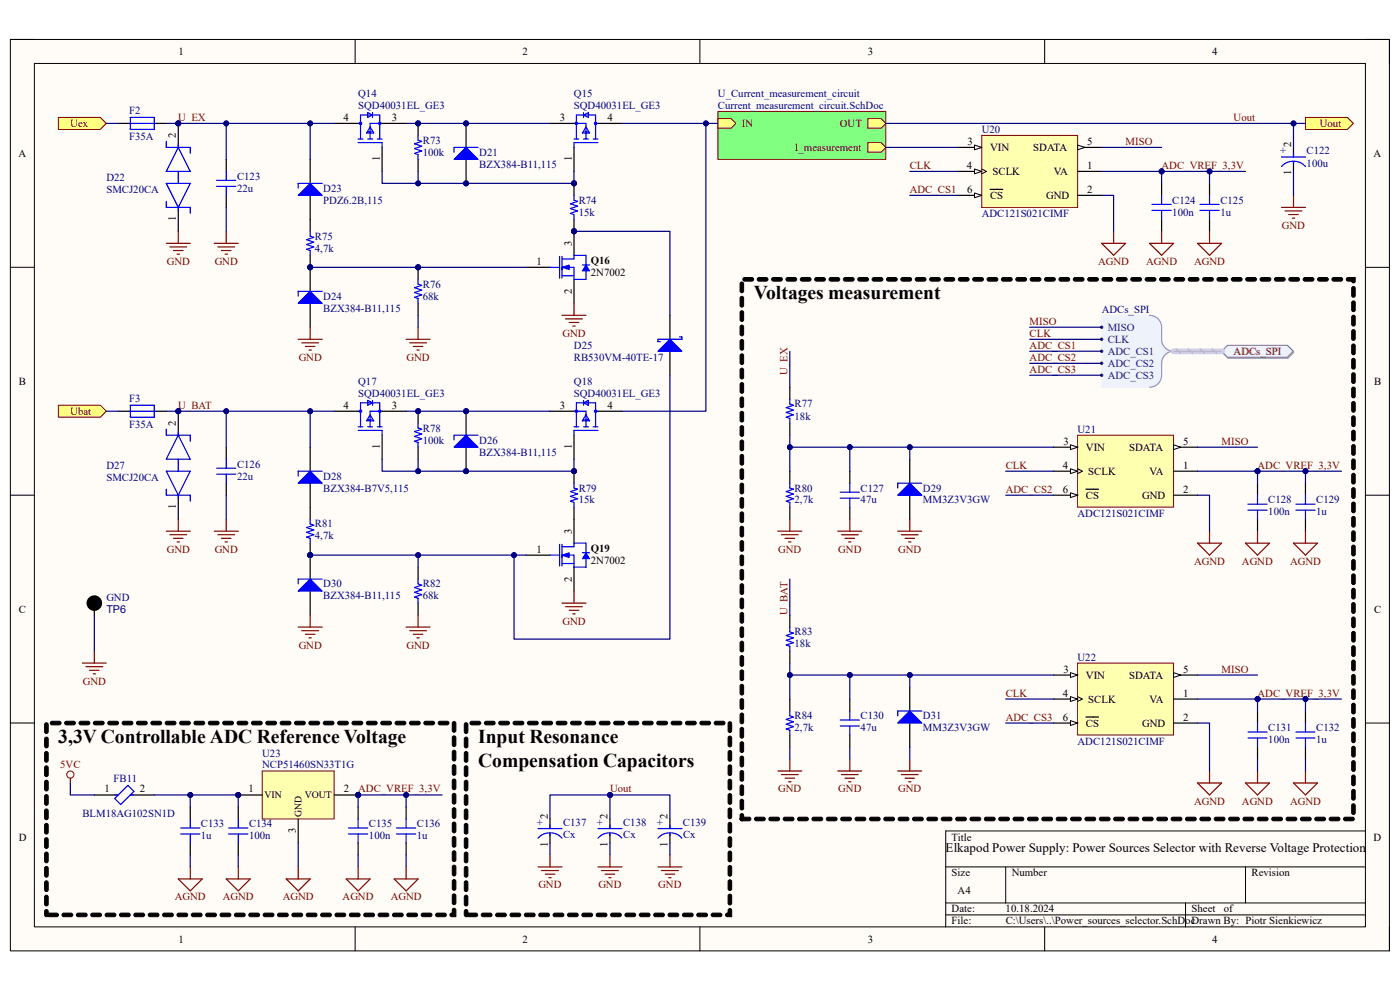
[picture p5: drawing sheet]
<svg xmlns="http://www.w3.org/2000/svg" width="297mm" height="210mm" viewBox="0 0 297 210" stroke-linecap="round" stroke-linejoin="round" font-family="sans-serif">
<defs><g id="words">
<g font-size="4.1">
<text x="159.9" y="63.4">Voltages measurement</text>
<text x="12.4" y="157.6">3,3V Controllable ADC Reference Voltage</text>
<text x="101.4" y="157.6">Input Resonance</text>
<text x="101.4" y="162.6">Compensation Capacitors</text>
</g>
<text font-size="2.8" x="200.6" y="180.8">Elkapod Power Supply: Power Sources Selector with Reverse Voltage Protection</text>
<g font-size="2.3">
<text x="37.9" y="11.7">1</text>
<text x="110.9" y="11.7">2</text>
<text x="184.1" y="11.7">3</text>
<text x="257.1" y="11.7">4</text>
<text x="37.3" y="29.3" transform="rotate(-90 37.3 29.3)">2</text>
<text x="72.9" y="25.7">4</text>
<text x="83.1" y="25.7">3</text>
<text x="118.8" y="25.7">3</text>
<text x="128.9" y="25.7">4</text>
<text x="3.9" y="33.3">A</text>
<text x="80.6" y="34.2" transform="rotate(-90 80.6 34.2)">1</text>
<text x="121.3" y="34.2" transform="rotate(-90 121.3 34.2)">1</text>
<text x="205.1" y="35.9">4</text>
<text x="205.3" y="30.7">3</text>
<text x="210.1" y="32">VIN</text>
<text x="219.2" y="32">SDATA</text>
<text x="230.6" y="35.9">1</text>
<text x="230.6" y="30.7">5</text>
<text x="273.9" y="31.3" transform="rotate(-90 273.9 31.3)">2</text>
<text x="291.4" y="33.3">A</text>
<text x="205.2" y="40.9">6</text>
<text x="210.6" y="37.1">SCLK</text>
<text x="223.6" y="37.1">VA</text>
<text x="230.6" y="40.9">2</text>
<text x="273.9" y="37.2" transform="rotate(-90 273.9 37.2)">1</text>
<text x="37.3" y="46.9" transform="rotate(-90 37.3 46.9)">1</text>
<text x="210.1" y="42.2">CS</text>
<text x="222" y="42.2">GND</text>
<text x="121.3" y="52.1" transform="rotate(-90 121.3 52.1)">3</text>
<text x="113.8" y="56.2">1</text>
<text x="125.3" y="55.9">Q16</text>
<text x="125.3" y="58.5">2N7002</text>
<text x="121.3" y="62.4" transform="rotate(-90 121.3 62.4)">2</text>
<text x="4" y="81.6">B</text>
<text x="291.5" y="81.6">B</text>
<text x="72.9" y="86.7">4</text>
<text x="83.1" y="86.7">3</text>
<text x="118.8" y="86.7">3</text>
<text x="128.9" y="86.7">4</text>
<text x="37.3" y="90.3" transform="rotate(-90 37.3 90.3)">2</text>
<text x="80.6" y="95.2" transform="rotate(-90 80.6 95.2)">1</text>
<text x="121.3" y="95.2" transform="rotate(-90 121.3 95.2)">1</text>
<text x="225.6" y="94.4">3</text>
<text x="230.4" y="95.6">VIN</text>
<text x="239.6" y="95.6">SDATA</text>
<text x="251" y="94.4">5</text>
<text x="225.5" y="99.4">4</text>
<text x="230.9" y="100.7">SCLK</text>
<text x="243.9" y="100.7">VA</text>
<text x="251" y="99.4">1</text>
<text x="37.3" y="107.9" transform="rotate(-90 37.3 107.9)">1</text>
<text x="225.5" y="104.5">6</text>
<text x="230.4" y="105.8">CS</text>
<text x="242.3" y="105.8">GND</text>
<text x="251" y="104.5">2</text>
<text x="121.3" y="113.2" transform="rotate(-90 121.3 113.2)">3</text>
<text x="113.8" y="117.3">1</text>
<text x="125.3" y="117">Q19</text>
<text x="125.3" y="119.5">2N7002</text>
<text x="121.3" y="123.4" transform="rotate(-90 121.3 123.4)">2</text>
<text x="4" y="130">C</text>
<text x="291.5" y="130">C</text>
<text x="225.6" y="142.7">3</text>
<text x="230.4" y="144">VIN</text>
<text x="239.6" y="144">SDATA</text>
<text x="251" y="142.7">5</text>
<text x="225.5" y="147.8">4</text>
<text x="230.9" y="149.1">SCLK</text>
<text x="243.9" y="149.1">VA</text>
<text x="251" y="147.8">1</text>
<text x="225.5" y="152.9">6</text>
<text x="230.4" y="154.1">CS</text>
<text x="242.3" y="154.1">GND</text>
<text x="251" y="152.9">2</text>
<text x="22.2" y="168.1">1</text>
<text x="29.7" y="168.1">2</text>
<text x="52.7" y="168.1">1</text>
<text x="72.9" y="168.1">2</text>
<text x="116.2" y="173.7" transform="rotate(-90 116.2 173.7)">2</text>
<text x="128.9" y="173.7" transform="rotate(-90 128.9 173.7)">2</text>
<text x="141.6" y="173.7" transform="rotate(-90 141.6 173.7)">2</text>
<text x="4" y="178.3">D</text>
<text x="62.8" y="176.7" transform="rotate(-90 62.8 176.7)">3</text>
<text x="116.2" y="179.7" transform="rotate(-90 116.2 179.7)">1</text>
<text x="128.9" y="179.7" transform="rotate(-90 128.9 179.7)">1</text>
<text x="141.6" y="179.7" transform="rotate(-90 141.6 179.7)">1</text>
<text x="201.9" y="178.3">Title</text>
<text x="291.4" y="178.3">D</text>
<text x="201.9" y="185.9">Size</text>
<text x="214.6" y="185.9">Number</text>
<text x="265.5" y="185.9">Revision</text>
<text x="203.2" y="189.7">A4</text>
<text x="201.9" y="193.5">Date:</text>
<text x="201.9" y="196.1">File:</text>
<text x="213.3" y="193.5">10.18.2024</text>
<text x="213.4" y="196.1">C:\Users\..\Power_sources_selector.SchDocDrawn By: Piotr Sienkiewicz</text>
<text x="252.8" y="193.5">Sheet</text>
<text x="259.6" y="193.5">of</text>
<text x="37.9" y="199.9">1</text>
<text x="110.9" y="199.9">2</text>
<text x="184.1" y="199.9">3</text>
<text x="257.1" y="199.9">4</text>
</g>
<g font-size="2.3" fill="#000080">
<text x="76" y="20.6">Q14</text>
<text x="76" y="23.1">SQD40031EL_GE3</text>
<text x="121.8" y="20.6">Q15</text>
<text x="121.8" y="23.1">SQD40031EL_GE3</text>
<text x="152.3" y="20.6">U_Current_measurement_circuit</text>
<text x="152.3" y="23.1">Current_measurement_circuit.SchDoc</text>
<text x="27.4" y="24.1">F2</text>
<text x="27.4" y="29.7">F35A</text>
<text x="208.3" y="28.2">U20</text>
<text x="89.7" y="33">100k</text>
<text x="89.7" y="30.5">R73</text>
<text x="101.7" y="33">D21</text>
<text x="101.7" y="35.6">BZX384-B11,115</text>
<text x="271.6" y="32.8">+</text>
<text x="277.2" y="32.8">C122</text>
<text x="277.2" y="35.3">100u</text>
<text x="22.6" y="38.4">D22</text>
<text x="22.6" y="40.9">SMCJ20CA</text>
<text x="50.3" y="40.7">22u</text>
<text x="50.3" y="38.1">C123</text>
<text x="68.6" y="40.7">D23</text>
<text x="68.6" y="43.2">PDZ6.2B,115</text>
<text x="122.8" y="45.8">15k</text>
<text x="122.8" y="43.2">R74</text>
<text x="208.3" y="46">ADC121S021CIMF</text>
<text x="248.7" y="45.8">100n</text>
<text x="248.7" y="43.2">C124</text>
<text x="258.9" y="45.8">1u</text>
<text x="258.9" y="43.2">C125</text>
<text x="66.8" y="53.4">4,7k</text>
<text x="66.8" y="50.8">R75</text>
<text x="68.6" y="63.6">D24</text>
<text x="89.7" y="63.6">68k</text>
<text x="89.7" y="61">R76</text>
<text x="68.6" y="66.1">BZX384-B11,115</text>
<text x="233.7" y="66.4">ADCs_SPI</text>
<text x="121.8" y="74">D25</text>
<text x="121.8" y="76.5">RB530VM-40TE-17</text>
<text x="76" y="81.6">Q17</text>
<text x="121.8" y="81.6">Q18</text>
<text x="27.4" y="85.2">F3</text>
<text x="76" y="84.2">SQD40031EL_GE3</text>
<text x="121.8" y="84.2">SQD40031EL_GE3</text>
<text x="168.6" y="89">18k</text>
<text x="168.6" y="86.4">R77</text>
<text x="27.4" y="90.8">F35A</text>
<text x="89.7" y="94.1">100k</text>
<text x="89.7" y="91.6">R78</text>
<text x="101.7" y="94.1">D26</text>
<text x="228.6" y="91.8">U21</text>
<text x="22.6" y="99.4">D27</text>
<text x="22.6" y="102">SMCJ20CA</text>
<text x="50.3" y="101.7">22u</text>
<text x="50.3" y="99.2">C126</text>
<text x="68.6" y="101.7">D28</text>
<text x="101.7" y="96.6">BZX384-B11,115</text>
<text x="68.6" y="104.3">BZX384-B7V5,115</text>
<text x="122.8" y="106.8">15k</text>
<text x="122.8" y="104.3">R79</text>
<text x="168.6" y="106.8">2,7k</text>
<text x="168.6" y="104.3">R80</text>
<text x="182.6" y="106.8">47u</text>
<text x="182.6" y="104.3">C127</text>
<text x="195.8" y="104.3">D29</text>
<text x="195.8" y="106.8">MM3Z3V3GW</text>
<text x="269.1" y="106.8">C128</text>
<text x="279.2" y="106.8">C129</text>
<text x="66.8" y="111.9">R81</text>
<text x="228.6" y="109.6">ADC121S021CIMF</text>
<text x="269.1" y="109.3">100n</text>
<text x="279.2" y="109.3">1u</text>
<text x="66.8" y="114.4">4,7k</text>
<text x="68.6" y="124.6">D30</text>
<text x="89.7" y="124.6">R82</text>
<text x="22.6" y="130">TP6</text>
<text x="22.6" y="127.4">GND</text>
<text x="68.6" y="127.2">BZX384-B11,115</text>
<text x="89.7" y="127.2">68k</text>
<text x="168.6" y="137.3">18k</text>
<text x="168.6" y="134.8">R83</text>
<text x="228.6" y="140.1">U22</text>
<text x="168.6" y="155.2">2,7k</text>
<text x="168.6" y="152.6">R84</text>
<text x="182.6" y="155.2">47u</text>
<text x="182.6" y="152.6">C130</text>
<text x="195.8" y="152.6">D31</text>
<text x="195.8" y="155.2">MM3Z3V3GW</text>
<text x="269.1" y="155.2">C131</text>
<text x="279.2" y="155.2">C132</text>
<text x="55.6" y="160.5">U23</text>
<text x="228.6" y="157.9">ADC121S021CIMF</text>
<text x="269.1" y="157.7">100n</text>
<text x="279.2" y="157.7">1u</text>
<text x="24.1" y="165.8">FB11</text>
<text x="55.6" y="163">NCP51460SN33T1G</text>
<text x="17.5" y="173.2">BLM18AG102SN1D</text>
<text x="42.6" y="178.1">1u</text>
<text x="42.6" y="175.5">C133</text>
<text x="52.8" y="178.1">100n</text>
<text x="52.8" y="175.5">C134</text>
<text x="78.3" y="178.1">100n</text>
<text x="78.3" y="175.5">C135</text>
<text x="88.4" y="178.1">1u</text>
<text x="88.4" y="175.5">C136</text>
<text x="113.9" y="175.3">+</text>
<text x="119.5" y="175.3">C137</text>
<text x="119.5" y="177.8">Cx</text>
<text x="126.6" y="175.3">+</text>
<text x="132.2" y="175.3">C138</text>
<text x="132.2" y="177.8">Cx</text>
<text x="139.3" y="175.3">+</text>
<text x="144.9" y="175.3">C139</text>
<text x="144.9" y="177.8">Cx</text>
</g>
<g font-size="2.3" fill="#800000">
<text x="14.9" y="26.9">Uex</text>
<text x="37.8" y="25.7">U_EX</text>
<text x="157.4" y="26.9">IN</text>
<text x="178.2" y="26.9">OUT</text>
<text x="261.7" y="25.7">Uout</text>
<text x="280" y="26.9">Uout</text>
<text x="168.7" y="32">I_measurement</text>
<text x="193" y="35.9">CLK</text>
<text x="238.8" y="30.7">MISO</text>
<text x="246.4" y="35.9">ADC_VREF_3,3V</text>
<text x="193" y="40.9">ADC_CS1</text>
<text x="271.9" y="48.6">GND</text>
<text x="35.4" y="56.2">GND</text>
<text x="45.6" y="56.2">GND</text>
<text x="233" y="56.2">AGND</text>
<text x="243.2" y="56.2">AGND</text>
<text x="253.3" y="56.2">AGND</text>
<text x="119.3" y="71.5">GND</text>
<text x="218.4" y="68.9">MISO</text>
<text x="218.4" y="71.5">CLK</text>
<text x="63.4" y="76.5">GND</text>
<text x="86.2" y="76.5">GND</text>
<text x="218.4" y="74">ADC_CS1</text>
<text x="218.4" y="76.5">ADC_CS2</text>
<text x="261.7" y="75.3">ADCs_SPI</text>
<text x="167" y="79.6" transform="rotate(-90 167 79.6)">U_EX</text>
<text x="218.4" y="79.1">ADC_CS3</text>
<text x="14.9" y="88">Ubat</text>
<text x="37.8" y="86.7">U_BAT</text>
<text x="259.2" y="94.4">MISO</text>
<text x="213.4" y="99.4">CLK</text>
<text x="266.8" y="99.4">ADC_VREF_3,3V</text>
<text x="213.4" y="104.5">ADC_CS2</text>
<text x="35.4" y="117.3">GND</text>
<text x="45.6" y="117.3">GND</text>
<text x="165.1" y="117.3">GND</text>
<text x="177.8" y="117.3">GND</text>
<text x="190.5" y="117.3">GND</text>
<text x="253.3" y="119.8">AGND</text>
<text x="263.5" y="119.8">AGND</text>
<text x="273.7" y="119.8">AGND</text>
<text x="167" y="130.5" transform="rotate(-90 167 130.5)">U_BAT</text>
<text x="63.4" y="137.6">GND</text>
<text x="86.2" y="137.6">GND</text>
<text x="119.3" y="132.5">GND</text>
<text x="259.2" y="142.7">MISO</text>
<text x="17.6" y="145.2">GND</text>
<text x="213.4" y="147.8">CLK</text>
<text x="266.8" y="147.8">ADC_VREF_3,3V</text>
<text x="213.4" y="152.9">ADC_CS3</text>
<text x="12.8" y="163">5VC</text>
<text x="76" y="168.1">ADC_VREF_3,3V</text>
<text x="129.4" y="168.1">Uout</text>
<text x="165.1" y="168.1">GND</text>
<text x="177.8" y="168.1">GND</text>
<text x="190.5" y="168.1">GND</text>
<text x="253.3" y="170.7">AGND</text>
<text x="263.5" y="170.7">AGND</text>
<text x="273.7" y="170.7">AGND</text>
<text x="37.1" y="191">AGND</text>
<text x="47.2" y="191">AGND</text>
<text x="60" y="191">AGND</text>
<text x="72.7" y="191">AGND</text>
<text x="82.9" y="191">AGND</text>
<text x="114.2" y="188.5">GND</text>
<text x="127" y="188.5">GND</text>
<text x="139.7" y="188.5">GND</text>
</g>
<g font-size="2.3" fill="#003a70">
<text x="235" y="70.2">MISO</text>
<text x="235" y="72.7">CLK</text>
<text x="235" y="75.3">ADC_CS1</text>
<text x="235" y="77.8">ADC_CS2</text>
<text x="235" y="80.3">ADC_CS3</text>
</g>
<g font-size="2.1">
<text x="56.1" y="169.3">VIN</text>
<text x="64" y="173.2" transform="rotate(-90 64 173.2)">GND</text>
<text x="64.7" y="169.3">VOUT</text>
</g>
</g></defs>
<path d="M2.2 8.4h292.6v193.3h-292.6z" fill-rule="evenodd" fill="#fffcf8"/>
<path d="M2.2 8.4h292.6v193.3h-292.6z" fill="none" stroke="#000" stroke-width=".21"/>
<path d="M7.3 13.5h282.4v183.1h-282.4z" fill-rule="evenodd" fill="#fffcf8"/>
<g fill="none" stroke="#000" stroke-width=".21">
<path d="M2.2 8.4h5.1M7.3 13.5h282.4v183.1h-282.4zM75.3 8.4v5.1M148.5 8.4v5.1M221.6 8.4v5.1M289.7 8.4h5.1v5.1M2.2 56.7h5.1M289.7 56.7h5.1M2.2 105h5.1M289.7 105.1h5.1M2.2 153.4h5.1M289.7 153.4h5.1"/>
<path d="M289.7 176.3h-89.1v20.3M75.3 196.6v5.1M148.5 196.6v5.1M200.6 183.9h89.1M200.6 191.5h89.1M200.6 194.1h89.1M213.4 183.9v7.6M221.6 196.6v5.1M251.5 191.5v5.1M264.2 183.9v7.6M294.8 196.6v5.1"/>
</g>
<g fill="none" stroke="#00f" stroke-width=".25">
<path d="M76 30.2h5.1v1.1M76 29.5h1M76 26.2h.5M76.5 29.5v-5.1h4.1v5.1M78 29.5h1M78 28h.8M78 23.9l1 .5-1 .5zM78.5 26.9l.8 1.3h-1.5zM79 23.9v1M80 29.5h1.1M81.1 26.2h-2.6v3.3M121.8 29.5h1"/>
<path d="M121.8 26.2h2.5v3.3M122.3 29.5v-5.1h4v5.1M123.8 29.5h1M123.8 24.4l1-.5v1zM123.8 23.9v1M124.1 28h.7M124.3 26.9l.8 1.3h-1.6zM125.8 29.5h1.1M126.3 26.2h.6M126.9 30.3h-5.1v1M76 91.3h5.1v1M76 90.5h1"/>
<path d="M76 87.2h.5M76.5 90.5v-5h4.1v5M78 84.9l1 .6-1 .5zM78 90.5h1M78 89h.8M78.5 88l.8 1.3h-1.5zM79 84.9v1.1M80.1 90.5h1M81.1 87.2h-2.6v3.3M121.8 87.2h2.5v3.3M121.8 90.5h1M122.3 90.5v-5h4v5"/>
<path d="M123.8 85.5l1-.6v1.1zM123.8 84.9v1.1M123.8 90.5h1M124.1 89h.7M124.3 88l.8 1.3h-1.6zM125.8 90.5h1.1M126.3 87.2h.6M126.9 91.3h-5.1v1"/>
<circle cx="76.5" cy="26.2" r=".25"/>
<circle cx="80.6" cy="26.2" r=".25"/>
<circle cx="122.3" cy="26.2" r=".25"/>
<circle cx="126.3" cy="26.2" r=".25"/>
<circle cx="76.5" cy="87.2" r=".25"/>
<circle cx="80.6" cy="87.2" r=".25"/>
<circle cx="122.3" cy="87.2" r=".25"/>
<circle cx="126.3" cy="87.2" r=".25"/>
</g>
<path d="M70.9 26.2h5.1M81.1 31.3v5.1M81.1 26.2h5.1M116.7 26.2h5.1M121.8 31.3v5.1M126.9 26.2h5M70.9 87.2h5.1M81.1 87.2h5.1M81.1 92.3v5.1M116.7 87.2h5.1M121.8 92.3v5.1M126.9 87.2h5" fill="none" stroke="#000" stroke-width=".25"/>
<circle cx="88.7" cy="26.2" r=".51" fill="#000080"/>
<circle cx="88.7" cy="26.2" r=".51" fill="none" stroke="#000080" stroke-width=".21"/>
<path d="M88.7 26.2v2.5" fill="none" stroke="#000" stroke-width=".25"/>
<circle cx="88.7" cy="26.2" r=".51" fill="#000080"/>
<circle cx="88.7" cy="26.2" r=".51" fill="none" stroke="#000080" stroke-width=".21"/>
<path d="M88.7 33.8v2.6" fill="none" stroke="#000" stroke-width=".25"/>
<path d="M88.7 28.7v1l.8 .3-1.6 .5 1.6 .5-1.6 .5 1.6 .5-1.6 .5 .8 .3v1" fill="none" stroke="#00f" stroke-width=".25"/>
<circle cx="121.8" cy="38.9" r=".51" fill="#000080"/>
<circle cx="121.8" cy="38.9" r=".51" fill="none" stroke="#000080" stroke-width=".21"/>
<circle cx="121.8" cy="49.1" r=".51" fill="#000080"/>
<circle cx="121.8" cy="49.1" r=".51" fill="none" stroke="#000080" stroke-width=".21"/>
<path d="M121.8 38.9v2.5" fill="none" stroke="#000" stroke-width=".25"/>
<circle cx="121.8" cy="38.9" r=".51" fill="#000080"/>
<circle cx="121.8" cy="38.9" r=".51" fill="none" stroke="#000080" stroke-width=".21"/>
<path d="M121.8 46.5v2.6" fill="none" stroke="#000" stroke-width=".25"/>
<circle cx="121.8" cy="49.1" r=".51" fill="#000080"/>
<circle cx="121.8" cy="49.1" r=".51" fill="none" stroke="#000080" stroke-width=".21"/>
<path d="M121.8 41.4v1.1l.7 .2-1.5 .5 1.5 .5-1.5 .5 1.5 .6-1.5 .5 .8 .2v1" fill="none" stroke="#00f" stroke-width=".25"/>
<circle cx="65.8" cy="56.7" r=".51" fill="#000080"/>
<circle cx="65.8" cy="56.7" r=".51" fill="none" stroke="#000080" stroke-width=".21"/>
<path d="M65.8 46.5v2.6M65.8 54.2v2.5" fill="none" stroke="#000" stroke-width=".25"/>
<circle cx="65.8" cy="56.7" r=".51" fill="#000080"/>
<circle cx="65.8" cy="56.7" r=".51" fill="none" stroke="#000080" stroke-width=".21"/>
<path d="M65.8 49.1v1l.8 .2-1.6 .6 1.6 .5-1.6 .5 1.6 .5-1.6 .5 .8 .2v1.1" fill="none" stroke="#00f" stroke-width=".25"/>
<circle cx="121.8" cy="49.1" r=".51" fill="#000080"/>
<circle cx="121.8" cy="49.1" r=".51" fill="none" stroke="#000080" stroke-width=".21"/>
<path d="M121.8 49.1v5.1" fill="none" stroke="#000" stroke-width=".25"/>
<circle cx="121.8" cy="49.1" r=".51" fill="#000080"/>
<circle cx="121.8" cy="49.1" r=".51" fill="none" stroke="#000080" stroke-width=".21"/>
<path d="M111.6 56.7h5.1M121.8 59.3v5" fill="none" stroke="#000" stroke-width=".25"/>
<path d="M116.7 56.7h2M118.7 54.4v4.6M119.2 54.9h2.6M119.2 56.7h2.6v2.6M119.2 58.5h2.6M119.2 54.4v4.6" fill="none" stroke="#00f" stroke-width=".25"/>
<path d="M119.2 56.7l1.6-.5v1z" fill="#00f"/>
<path d="M119.2 56.7l1.6-.5v1z" fill="none" stroke="#00f" stroke-width=".21"/>
<path d="M121.8 54.9v-.7h2.5v2M124.3 57.5v1.8h-2.5" fill="none" stroke="#00f" stroke-width=".25"/>
<path d="M124.3 56.2l.8 1.3h-1.6z" fill="#00f"/>
<path d="M124.3 56.2l.8 1.3h-1.6z" fill="none" stroke="#00f" stroke-width=".21"/>
<path d="M123.5 56.2h1.6" fill="none" stroke="#00f" stroke-width=".25"/>
<circle cx="98.9" cy="100" r=".51" fill="#000080"/>
<circle cx="98.9" cy="100" r=".51" fill="none" stroke="#000080" stroke-width=".21"/>
<circle cx="98.9" cy="87.2" r=".51" fill="#000080"/>
<circle cx="98.9" cy="87.2" r=".51" fill="none" stroke="#000080" stroke-width=".21"/>
<path d="M98.9 94.9v5.1" fill="none" stroke="#000" stroke-width=".25"/>
<circle cx="98.9" cy="100" r=".51" fill="#000080"/>
<circle cx="98.9" cy="100" r=".51" fill="none" stroke="#000080" stroke-width=".21"/>
<path d="M98.9 87.2v5.1" fill="none" stroke="#000" stroke-width=".25"/>
<circle cx="98.9" cy="87.2" r=".51" fill="#000080"/>
<circle cx="98.9" cy="87.2" r=".51" fill="none" stroke="#000080" stroke-width=".21"/>
<path d="M96.3 94.9l2.6-2.6 2.5 2.6z" fill="#00f"/>
<path d="M96.3 94.9l2.6-2.6 2.5 2.6zM101.4 92.3h-5.1v1" fill="none" stroke="#00f" stroke-width=".25"/>
<circle cx="98.9" cy="38.9" r=".51" fill="#000080"/>
<circle cx="98.9" cy="38.9" r=".51" fill="none" stroke="#000080" stroke-width=".21"/>
<circle cx="98.9" cy="26.2" r=".51" fill="#000080"/>
<circle cx="98.9" cy="26.2" r=".51" fill="none" stroke="#000080" stroke-width=".21"/>
<path d="M98.9 33.8v5.1" fill="none" stroke="#000" stroke-width=".25"/>
<circle cx="98.9" cy="38.9" r=".51" fill="#000080"/>
<circle cx="98.9" cy="38.9" r=".51" fill="none" stroke="#000080" stroke-width=".21"/>
<path d="M98.9 26.2v5.1" fill="none" stroke="#000" stroke-width=".25"/>
<circle cx="98.9" cy="26.2" r=".51" fill="#000080"/>
<circle cx="98.9" cy="26.2" r=".51" fill="none" stroke="#000080" stroke-width=".21"/>
<path d="M96.3 33.8l2.6-2.5 2.5 2.5z" fill="#00f"/>
<path d="M96.3 33.8l2.6-2.5 2.5 2.5zM101.4 31.3h-5.1v1" fill="none" stroke="#00f" stroke-width=".25"/>
<path d="M119.2 66.9h5.1M120 67.6h3.5M120.8 68.4h2M121.5 69.2h.5M121.8 64.3v2.6" fill="none" stroke="#800000" stroke-width=".25"/>
<path d="M12.4 24.9h8.9l1.3 1.3-1.3 1.3h-8.9z" fill-rule="evenodd" fill="#ffff80"/>
<path d="M12.4 24.9h8.9l1.3 1.3-1.3 1.3h-8.9z" fill="none" stroke="#800000" stroke-width=".21"/>
<path d="M12.4 86h8.9l1.3 1.2-1.3 1.3h-8.9z" fill-rule="evenodd" fill="#ffff80"/>
<path d="M12.4 86h8.9l1.3 1.2-1.3 1.3h-8.9z" fill="none" stroke="#800000" stroke-width=".21"/>
<path d="M48 33.8v2.6M48 41.4v2.6M48 94.9v2.5M48 102.5v2.5" fill="none" stroke="#000" stroke-width=".25"/>
<path d="M46 38.3h4M46 39.5h4M48 36.4v1.9M48 39.5v1.9M46 99.3h4M48 97.4v1.9M46 100.6h4M48 100.6v1.9" fill="none" stroke="#00f" stroke-width=".25"/>
<path d="M45.5 51.6h5M46.2 52.4h3.6M47 53.1h2M47.7 53.9h.5M48 49.1v2.5M45.5 112.7h5M46.2 113.4h3.6M47 114.2h2M47.7 115h.5M48 110.1v2.6" fill="none" stroke="#800000" stroke-width=".25"/>
<path d="M277 24.9h8.9l1.2 1.3-1.2 1.3h-8.9z" fill-rule="evenodd" fill="#ffff80"/>
<path d="M277 24.9h8.9l1.2 1.3-1.2 1.3h-8.9z" fill="none" stroke="#800000" stroke-width=".21"/>
<path d="M274.4 31.3v2M274.4 34.3v2.1" fill="none" stroke="#000" stroke-width=".25"/>
<path d="M271.9 33.3h5.1M271.9 35.3a3.4 3.4 0 0 1 5.1 0M274.4 32.5v.8M274.4 34.3v.5" fill="none" stroke="#00f" stroke-width=".25"/>
<path d="M271.9 44h5.1M272.6 44.8h3.6M273.4 45.5h2M274.2 46.3h.5M274.4 41.4v2.6" fill="none" stroke="#800000" stroke-width=".25"/>
<path d="M152.3 23.6h35.6v10.2h-35.6z" fill-rule="evenodd" fill="#80ff80"/>
<path d="M152.3 23.6h35.6v10.2h-35.6z" fill="none" stroke="#800000" stroke-width=".21"/>
<path d="M184.1 30.3h2.8l1 1-1 1h-2.8z" fill-rule="evenodd" fill="#ffff80"/>
<path d="M184.1 30.3h2.8l1 1-1 1h-2.8z" fill="none" stroke="#800000" stroke-width=".21"/>
<path d="M152.3 25.2h2.8l1 1-1 1h-2.8z" fill-rule="evenodd" fill="#ffff80"/>
<path d="M152.3 25.2h2.8l1 1-1 1h-2.8z" fill="none" stroke="#800000" stroke-width=".21"/>
<path d="M184.1 25.2h2.8l1 1-1 1h-2.8z" fill-rule="evenodd" fill="#ffff80"/>
<path d="M184.1 25.2h2.8l1 1-1 1h-2.8z" fill="none" stroke="#800000" stroke-width=".21"/>
<circle cx="37.8" cy="26.2" r=".51" fill="#000080"/>
<circle cx="37.8" cy="26.2" r=".51" fill="none" stroke="#000080" stroke-width=".21"/>
<circle cx="37.8" cy="87.2" r=".51" fill="#000080"/>
<circle cx="37.8" cy="87.2" r=".51" fill="none" stroke="#000080" stroke-width=".21"/>
<path d="M167.6 82.1v2.6M167.6 89.8v2.5M167.6 100v2.5M193 97.4v5.1M167.6 107.6v2.5M193 105.1v5" fill="none" stroke="#000" stroke-width=".25"/>
<path d="M167.6 84.7v1l.7 .3-1.5 .5 1.5 .5-1.5 .5 1.5 .5-1.5 .5 .8 .3v1M167.6 102.5v1l.7 .3-1.5 .5 1.5 .5-1.5 .5 1.5 .5-1.5 .5 .8 .3v1" fill="none" stroke="#00f" stroke-width=".25"/>
<path d="M193 102.5l2.5 2.6h-5z" fill="#00f"/>
<path d="M178.3 104.4h4M178.3 105.7h4M180.3 102.5v1.9M180.3 105.7v1.9M193 102.5l2.5 2.6h-5zM195.5 102.5h-5v1M167.6 133v1l.7 .3-1.5 .5 1.5 .5-1.5 .5 1.5 .5-1.5 .5 .8 .3v1M167.6 150.8v1.1l.7 .2-1.5 .5 1.5 .5-1.5 .5 1.5 .5-1.5 .6 .8 .2v1" fill="none" stroke="#00f" stroke-width=".25"/>
<path d="M180.3 100v2.5M180.3 107.6v2.5M167.6 130.5v2.5M167.6 138.1v2.6M167.6 148.3v2.5M167.6 155.9v2.6M193 145.8v5M193 153.4v5.1" fill="none" stroke="#000" stroke-width=".25"/>
<path d="M190.5 153.4l2.5-2.6 2.5 2.6z" fill="#00f"/>
<path d="M27.6 24.9h5.1v2.6h-5.1zM27.6 26.2h5.1M27.6 86h5.1v2.5h-5.1zM27.6 87.2h5.1M178.3 152.7h4M178.3 154h4M180.3 150.8v1.9M180.3 154v1.9M190.5 153.4l2.5-2.6 2.5 2.6zM195.5 150.8h-5v1.1" fill="none" stroke="#00f" stroke-width=".25"/>
<path d="M25.1 26.2h2.5M32.7 26.2h2.6M25.1 87.2h2.5M32.7 87.2h2.6M20 129.2v1.3M180.3 148.3v2.5M180.3 155.9v2.6" fill="none" stroke="#000" stroke-width=".25"/>
<g fill="none" stroke="#800000" stroke-width=".25">
<path d="M165 112.7h5.1M165.8 113.4h3.5M166.5 114.2h2.1M167.3 115h.5M167.6 110.1v2.6M177.7 112.7h5.1M178.5 113.4h3.6M179.3 114.2h2M180 115h.5M180.3 110.1v2.6M190.5 112.7h5M191.2 113.4h3.6"/>
<path d="M192 114.2h2M192.8 115h.5M193 110.1v2.6M20 138.1v2.6M17.5 140.7h5.1M18.2 141.4h3.6M19 142.2h2M19.8 142.9h.5M165 163.6h5.1M165.8 164.3h3.5M166.5 165.1h2.1M167.3 165.8h.5"/>
<path d="M167.6 161v2.6M177.7 163.6h5.1M178.5 164.3h3.6M179.3 165.1h2M180 165.9h.5M180.3 161v2.6M190.5 163.6h5M191.2 164.3h3.6M192 165.1h2M192.8 165.9h.5M193 161v2.6"/>
</g>
<circle cx="20" cy="127.9" r="1.27" fill="#000"/>
<circle cx="20" cy="127.9" r="1.27" fill="none" stroke="#000" stroke-width=".76"/>
<path d="M157.1 172.8a.38 .38 0 0 1 .4-.2 .38 .38 0 0 1 .3 .4v.7a.38 .38 0 0 1-.4 .4 .38 .38 0 0 1-.4-.4zM157.1 169.7a.38 .38 0 0 1 .4-.1 .38 .38 0 0 1 .3 .3v1.5a.38 .38 0 0 1-.4 .4 .38 .38 0 0 1-.4-.4zM157.1 166.7a.38 .38 0 0 1 .4-.2 .38 .38 0 0 1 .3 .4v1.5a.38 .38 0 0 1-.4 .4 .38 .38 0 0 1-.4-.4zM157.1 163.6a.38 .38 0 0 1 .4-.1 .38 .38 0 0 1 .3 .3v1.6a.38 .38 0 0 1-.4 .3 .38 .38 0 0 1-.4-.3zM157.1 160.6a.38 .38 0 0 1 .4-.2 .38 .38 0 0 1 .3 .4v1.5a.38 .38 0 0 1-.4 .4 .38 .38 0 0 1-.4-.4zM157.1 157.5a.38 .38 0 0 1 .4-.1 .38 .38 0 0 1 .3 .3v1.6a.38 .38 0 0 1-.4 .3 .38 .38 0 0 1-.4-.3zM157.1 154.5a.38 .38 0 0 1 .4-.2 .38 .38 0 0 1 .3 .4v1.5a.38 .38 0 0 1-.4 .4 .38 .38 0 0 1-.4-.4zM157.1 151.4a.38 .38 0 0 1 .4-.1 .38 .38 0 0 1 .3 .3v1.6a.38 .38 0 0 1-.4 .3 .38 .38 0 0 1-.4-.3zM157.1 148.4a.38 .38 0 0 1 .4-.2 .38 .38 0 0 1 .3 .4v1.5a.38 .38 0 0 1-.4 .4 .38 .38 0 0 1-.4-.4zM157.1 145.3a.38 .38 0 0 1 .4-.1 .38 .38 0 0 1 .3 .3v1.6a.38 .38 0 0 1-.4 .3 .38 .38 0 0 1-.4-.3zM157.1 142.3a.38 .38 0 0 1 .4-.2 .38 .38 0 0 1 .3 .4v1.5a.38 .38 0 0 1-.4 .4 .38 .38 0 0 1-.4-.4zM157.1 139.3a.38 .38 0 0 1 .4-.2 .38 .38 0 0 1 .3 .3v1.6a.38 .38 0 0 1-.4 .4 .38 .38 0 0 1-.4-.4zM157.1 136.2a.38 .38 0 0 1 .4-.2 .38 .38 0 0 1 .3 .4v1.5a.38 .38 0 0 1-.4 .4 .38 .38 0 0 1-.4-.4zM157.1 133.2a.38 .38 0 0 1 .4-.2 .38 .38 0 0 1 .3 .3v1.6a.38 .38 0 0 1-.4 .4 .38 .38 0 0 1-.4-.4zM157.1 130.1a.38 .38 0 0 1 .4-.2 .38 .38 0 0 1 .3 .4v1.5a.38 .38 0 0 1-.4 .4 .38 .38 0 0 1-.4-.4zM157.1 127.1a.38 .38 0 0 1 .4-.2 .38 .38 0 0 1 .3 .4v1.5a.38 .38 0 0 1-.4 .4 .38 .38 0 0 1-.4-.4zM157.1 124a.38 .38 0 0 1 .4-.2 .38 .38 0 0 1 .3 .4v1.5a.38 .38 0 0 1-.4 .4 .38 .38 0 0 1-.4-.4zM157.1 121a.38 .38 0 0 1 .4-.2 .38 .38 0 0 1 .3 .4v1.5a.38 .38 0 0 1-.4 .4 .38 .38 0 0 1-.4-.4zM157.1 117.9a.38 .38 0 0 1 .4-.2 .38 .38 0 0 1 .3 .4v1.5a.38 .38 0 0 1-.4 .4 .38 .38 0 0 1-.4-.4zM157.1 114.9a.38 .38 0 0 1 .4-.2 .38 .38 0 0 1 .3 .4v1.5a.38 .38 0 0 1-.4 .4 .38 .38 0 0 1-.4-.4zM157.1 111.8a.38 .38 0 0 1 .4-.2 .38 .38 0 0 1 .3 .4v1.5a.38 .38 0 0 1-.4 .4 .38 .38 0 0 1-.4-.4zM157.1 108.8a.38 .38 0 0 1 .4-.2 .38 .38 0 0 1 .3 .4v1.5a.38 .38 0 0 1-.4 .4 .38 .38 0 0 1-.4-.4zM157.1 105.7a.38 .38 0 0 1 .4-.1 .38 .38 0 0 1 .3 .3v1.5a.38 .38 0 0 1-.4 .4 .38 .38 0 0 1-.4-.4zM157.1 102.7a.38 .38 0 0 1 .4-.2 .38 .38 0 0 1 .3 .4v1.5a.38 .38 0 0 1-.4 .4 .38 .38 0 0 1-.4-.4zM157.1 99.6a.38 .38 0 0 1 .4-.1 .38 .38 0 0 1 .3 .3v1.5a.38 .38 0 0 1-.4 .4 .38 .38 0 0 1-.4-.4zM157.1 96.6a.38 .38 0 0 1 .4-.2 .38 .38 0 0 1 .3 .4v1.5a.38 .38 0 0 1-.4 .4 .38 .38 0 0 1-.4-.4zM157.1 93.5a.38 .38 0 0 1 .4-.1 .38 .38 0 0 1 .3 .3v1.5a.38 .38 0 0 1-.4 .4 .38 .38 0 0 1-.4-.4zM157.1 90.5a.38 .38 0 0 1 .4-.2 .38 .38 0 0 1 .3 .4v1.5a.38 .38 0 0 1-.4 .4 .38 .38 0 0 1-.4-.4zM157.1 87.4a.38 .38 0 0 1 .4-.1 .38 .38 0 0 1 .3 .3v1.6a.38 .38 0 0 1-.4 .3 .38 .38 0 0 1-.4-.3zM157.1 84.4a.38 .38 0 0 1 .4-.2 .38 .38 0 0 1 .3 .4v1.5a.38 .38 0 0 1-.4 .4 .38 .38 0 0 1-.4-.4zM157.1 81.3a.38 .38 0 0 1 .4-.1 .38 .38 0 0 1 .3 .3v1.6a.38 .38 0 0 1-.4 .3 .38 .38 0 0 1-.4-.3zM157.1 78.3a.38 .38 0 0 1 .4-.2 .38 .38 0 0 1 .3 .4v1.5a.38 .38 0 0 1-.4 .4 .38 .38 0 0 1-.4-.4zM157.1 75.2a.38 .38 0 0 1 .4-.1 .38 .38 0 0 1 .3 .3v1.6a.38 .38 0 0 1-.4 .3 .38 .38 0 0 1-.4-.3zM157.1 72.2a.38 .38 0 0 1 .4-.2 .38 .38 0 0 1 .3 .4v1.5a.38 .38 0 0 1-.4 .4 .38 .38 0 0 1-.4-.4zM157.1 69.1a.38 .38 0 0 1 .4-.1 .38 .38 0 0 1 .3 .3v1.6a.38 .38 0 0 1-.4 .3 .38 .38 0 0 1-.4-.3zM157.1 66.1a.38 .38 0 0 1 .4-.2 .38 .38 0 0 1 .3 .4v1.5a.38 .38 0 0 1-.4 .4 .38 .38 0 0 1-.4-.4zM157.1 63.1a.38 .38 0 0 1 .4-.2 .38 .38 0 0 1 .3 .3v1.6a.38 .38 0 0 1-.4 .4 .38 .38 0 0 1-.4-.4zM157.1 60a.38 .38 0 0 1 .4-.2 .38 .38 0 0 1 .3 .4v1.5a.38 .38 0 0 1-.4 .4 .38 .38 0 0 1-.4-.4zM157.6 59.1l.4-.2h1.5a.38 .38 0 0 1 .4 .4 .38 .38 0 0 1-.4 .3h-1.5a.38 .38 0 0 1-.4-.5zM160.7 59.1l.3-.2h1.5a.38 .38 0 0 1 .4 .4 .38 .38 0 0 1-.4 .3h-1.5a.38 .38 0 0 1-.3-.5zM163.7 59.1l.4-.2h1.5a.38 .38 0 0 1 .4 .4 .38 .38 0 0 1-.4 .3h-1.5a.38 .38 0 0 1-.4-.5zM166.8 59.1l.3-.2h1.5a.38 .38 0 0 1 .4 .4 .38 .38 0 0 1-.4 .3h-1.5a.38 .38 0 0 1-.3-.5zM169.8 59.1l.4-.2h1.5a.38 .38 0 0 1 .4 .4 .38 .38 0 0 1-.4 .3h-1.5a.38 .38 0 0 1-.4-.5zM172.9 59.1l.3-.2h1.5a.38 .38 0 0 1 .4 .4 .38 .38 0 0 1-.4 .3h-1.5a.38 .38 0 0 1-.3-.5zM175.9 59.1l.4-.2h1.5a.38 .38 0 0 1 .4 .4 .38 .38 0 0 1-.4 .3h-1.5a.38 .38 0 0 1-.4-.5zM179 59.1l.3-.2h1.5a.38 .38 0 0 1 .4 .4 .38 .38 0 0 1-.4 .3h-1.5a.38 .38 0 0 1-.3-.5zM182 59.1l.4-.2h1.5a.38 .38 0 0 1 .4 .4 .38 .38 0 0 1-.4 .3h-1.5a.38 .38 0 0 1-.4-.5zM185.1 59.1l.3-.2h1.5a.38 .38 0 0 1 .4 .4 .38 .38 0 0 1-.4 .3h-1.5a.38 .38 0 0 1-.3-.5zM188.1 59.1l.3-.2h1.6a.38 .38 0 0 1 .4 .4 .38 .38 0 0 1-.4 .3h-1.6a.38 .38 0 0 1-.3-.5zM191.2 59.1l.3-.2h1.5a.38 .38 0 0 1 .4 .4 .38 .38 0 0 1-.4 .3h-1.5a.38 .38 0 0 1-.3-.5zM194.2 59.1l.3-.2h1.6a.38 .38 0 0 1 .3 .4 .38 .38 0 0 1-.3 .3h-1.6a.38 .38 0 0 1-.3-.5zM197.3 59.1l.3-.2h1.5a.38 .38 0 0 1 .4 .4 .38 .38 0 0 1-.4 .3h-1.5a.38 .38 0 0 1-.3-.5zM200.3 59.1l.3-.2h1.6a.38 .38 0 0 1 .3 .4 .38 .38 0 0 1-.3 .3h-1.6a.38 .38 0 0 1-.3-.5zM203.4 59.1l.3-.2h1.5a.38 .38 0 0 1 .4 .4 .38 .38 0 0 1-.4 .3h-1.5a.38 .38 0 0 1-.3-.5zM206.4 59.1l.3-.2h1.6a.38 .38 0 0 1 .3 .4 .38 .38 0 0 1-.3 .3h-1.6a.38 .38 0 0 1-.3-.5zM209.5 59.1l.3-.2h1.5a.38 .38 0 0 1 .4 .4 .38 .38 0 0 1-.4 .3h-1.5a.38 .38 0 0 1-.3-.5zM212.5 59.1l.3-.2h1.6a.38 .38 0 0 1 .3 .4 .38 .38 0 0 1-.3 .3h-1.6a.38 .38 0 0 1-.3-.5zM215.6 59.1l.3-.2h1.5a.38 .38 0 0 1 .4 .4 .38 .38 0 0 1-.4 .3h-1.5a.38 .38 0 0 1-.3-.5zM218.6 59.1l.3-.2h1.6a.38 .38 0 0 1 .3 .4 .38 .38 0 0 1-.3 .3h-1.6a.38 .38 0 0 1-.3-.5zM221.6 59.1l.4-.2h1.5a.38 .38 0 0 1 .4 .4 .38 .38 0 0 1-.4 .3h-1.5a.38 .38 0 0 1-.4-.5zM224.8 58.9h1.8a.38 .38 0 0 1 .3 .4 .38 .38 0 0 1-.3 .3h-1.6a.38 .38 0 0 1-.3-.2 .38 .38 0 0 1 .1-.5zM227.8 59.1l.3-.2h1.5a.38 .38 0 0 1 .4 .4 .38 .38 0 0 1-.4 .3h-1.5a.38 .38 0 0 1-.3-.5zM230.8 59.1l.3-.2h1.6a.38 .38 0 0 1 .3 .4 .38 .38 0 0 1-.3 .3h-1.6a.38 .38 0 0 1-.3-.5zM233.8 59.1l.4-.2h1.5a.38 .38 0 0 1 .4 .4 .38 .38 0 0 1-.4 .3h-1.5a.38 .38 0 0 1-.4-.5zM236.9 59.1l.3-.2h1.5a.38 .38 0 0 1 .4 .4 .38 .38 0 0 1-.4 .3h-1.5a.38 .38 0 0 1-.3-.5zM239.9 59.1l.4-.2h1.5a.38 .38 0 0 1 .4 .4 .38 .38 0 0 1-.4 .3h-1.5a.38 .38 0 0 1-.4-.5zM243 59.1l.3-.2h1.5a.38 .38 0 0 1 .4 .4 .38 .38 0 0 1-.4 .3h-1.5a.38 .38 0 0 1-.3-.5zM246 59.1l.4-.2h1.5a.38 .38 0 0 1 .4 .4 .38 .38 0 0 1-.4 .3h-1.5a.38 .38 0 0 1-.4-.5zM249.1 59.1l.3-.2h1.5a.38 .38 0 0 1 .4 .4 .38 .38 0 0 1-.4 .3h-1.5a.38 .38 0 0 1-.3-.5zM252.1 59.1l.4-.2h1.5a.38 .38 0 0 1 .4 .4 .38 .38 0 0 1-.4 .3h-1.5a.38 .38 0 0 1-.4-.5zM255.3 58.9h1.7a.38 .38 0 0 1 .4 .4 .38 .38 0 0 1-.4 .3h-1.5a.38 .38 0 0 1-.4-.2 .38 .38 0 0 1 .2-.5zM258.2 59.1l.4-.2h1.5a.38 .38 0 0 1 .4 .4 .38 .38 0 0 1-.4 .3h-1.5a.38 .38 0 0 1-.4-.5zM261.3 59.1l.3-.2h1.5a.38 .38 0 0 1 .4 .4 .38 .38 0 0 1-.4 .3h-1.5a.38 .38 0 0 1-.3-.5zM264.3 59.1l.4-.2h1.5a.38 .38 0 0 1 .4 .4 .38 .38 0 0 1-.4 .3h-1.5a.38 .38 0 0 1-.4-.5zM267.4 59.1l.3-.2h1.5a.38 .38 0 0 1 .4 .4 .38 .38 0 0 1-.4 .3h-1.5a.38 .38 0 0 1-.3-.5zM270.4 59.1l.4-.2h1.5a.38 .38 0 0 1 .3 .4 .38 .38 0 0 1-.3 .3h-1.5a.38 .38 0 0 1-.4-.5zM273.6 58.9h1.7a.38 .38 0 0 1 .4 .4 .38 .38 0 0 1-.4 .3h-1.5a.38 .38 0 0 1-.4-.2 .38 .38 0 0 1 .2-.5zM276.7 58.9h1.7a.38 .38 0 0 1 .4 .4 .38 .38 0 0 1-.4 .3h-1.6a.38 .38 0 0 1-.3-.2 .38 .38 0 0 1 .2-.5zM279.6 59.1l.3-.2h1.5a.38 .38 0 0 1 .4 .4 .38 .38 0 0 1-.4 .3h-1.5a.38 .38 0 0 1-.3-.5zM282.6 59.1l.3-.2h1.6a.38 .38 0 0 1 .4 .4 .38 .38 0 0 1-.4 .3h-1.6a.38 .38 0 0 1-.3-.5zM285.7 59.1l.3-.2h1.5v.7a.38 .38 0 0 1-.4 .4 .38 .38 0 0 1-.3-.4v-.3l.3 .3h-1.1a.38 .38 0 0 1-.3-.5zM286.9 60.8a.38 .38 0 0 1 .6 .4v1.5a.38 .38 0 0 1-.4 .4 .38 .38 0 0 1-.3-.4v-1.5zM286.9 63.9a.38 .38 0 0 1 .6 .3v1.5a.38 .38 0 0 1-.4 .4 .38 .38 0 0 1-.3-.4v-1.5zM286.9 66.9a.38 .38 0 0 1 .6 .4v1.5a.38 .38 0 0 1-.4 .4 .38 .38 0 0 1-.3-.4v-1.5zM286.9 70a.38 .38 0 0 1 .6 .3v1.5a.38 .38 0 0 1-.4 .4 .38 .38 0 0 1-.3-.4v-1.5zM286.9 73a.38 .38 0 0 1 .6 .4v1.5a.38 .38 0 0 1-.4 .4 .38 .38 0 0 1-.3-.4v-1.5zM286.9 76.1a.38 .38 0 0 1 .6 .3v1.5a.38 .38 0 0 1-.4 .4 .38 .38 0 0 1-.3-.4v-1.5zM286.9 79.1a.38 .38 0 0 1 .6 .3v1.6a.38 .38 0 0 1-.4 .4 .38 .38 0 0 1-.3-.4v-1.6zM286.9 82.2a.38 .38 0 0 1 .6 .3v1.5a.38 .38 0 0 1-.4 .4 .38 .38 0 0 1-.3-.4v-1.5zM286.9 85.2a.38 .38 0 0 1 .6 .3v1.6a.38 .38 0 0 1-.4 .4 .38 .38 0 0 1-.3-.4v-1.6zM286.9 88.3a.38 .38 0 0 1 .6 .3v1.5a.38 .38 0 0 1-.4 .4 .38 .38 0 0 1-.3-.4v-1.5zM286.9 91.3a.38 .38 0 0 1 .6 .3v1.6a.38 .38 0 0 1-.4 .3 .38 .38 0 0 1-.3-.3v-1.6zM286.9 94.4a.38 .38 0 0 1 .6 .3v1.5a.38 .38 0 0 1-.4 .4 .38 .38 0 0 1-.3-.4v-1.5zM286.9 97.4a.38 .38 0 0 1 .6 .3v1.6a.38 .38 0 0 1-.4 .3 .38 .38 0 0 1-.3-.3v-1.6zM286.9 100.5a.38 .38 0 0 1 .6 .3v1.5a.38 .38 0 0 1-.4 .4 .38 .38 0 0 1-.3-.4v-1.5zM286.9 103.5a.38 .38 0 0 1 .6 .3v1.6a.38 .38 0 0 1-.4 .3 .38 .38 0 0 1-.3-.3v-1.6zM286.9 106.6a.38 .38 0 0 1 .6 .3v1.5a.38 .38 0 0 1-.4 .4 .38 .38 0 0 1-.3-.4v-1.5zM286.9 109.6a.38 .38 0 0 1 .6 .3v1.6a.38 .38 0 0 1-.4 .3 .38 .38 0 0 1-.3-.3v-1.6zM286.9 112.6a.38 .38 0 0 1 .6 .4v1.5a.38 .38 0 0 1-.4 .4 .38 .38 0 0 1-.3-.4v-1.5zM286.9 115.7a.38 .38 0 0 1 .6 .3v1.5a.38 .38 0 0 1-.4 .4 .38 .38 0 0 1-.3-.4v-1.5zM286.9 118.7a.38 .38 0 0 1 .6 .4v1.5a.38 .38 0 0 1-.4 .4 .38 .38 0 0 1-.3-.4v-1.5zM286.9 121.8a.38 .38 0 0 1 .6 .3v1.5a.38 .38 0 0 1-.4 .4 .38 .38 0 0 1-.3-.4v-1.5zM286.9 124.8a.38 .38 0 0 1 .6 .4v1.5a.38 .38 0 0 1-.4 .4 .38 .38 0 0 1-.3-.4v-1.5zM286.9 127.9a.38 .38 0 0 1 .6 .3v1.5a.38 .38 0 0 1-.4 .4 .38 .38 0 0 1-.3-.4v-1.5zM286.9 130.9a.38 .38 0 0 1 .6 .4v1.5a.38 .38 0 0 1-.4 .4 .38 .38 0 0 1-.3-.4v-1.5zM286.9 134a.38 .38 0 0 1 .6 .3v1.5a.38 .38 0 0 1-.4 .4 .38 .38 0 0 1-.3-.4v-1.5zM286.9 137a.38 .38 0 0 1 .6 .4v1.5a.38 .38 0 0 1-.4 .4 .38 .38 0 0 1-.3-.4v-1.5zM286.9 140.1a.38 .38 0 0 1 .6 .3v1.5a.38 .38 0 0 1-.4 .4 .38 .38 0 0 1-.3-.4v-1.5zM286.9 143.1a.38 .38 0 0 1 .6 .4v1.5a.38 .38 0 0 1-.4 .4 .38 .38 0 0 1-.3-.4v-1.5zM286.9 146.2a.38 .38 0 0 1 .6 .3v1.5a.38 .38 0 0 1-.4 .4 .38 .38 0 0 1-.3-.4v-1.5zM286.9 149.2a.38 .38 0 0 1 .6 .4v1.5a.38 .38 0 0 1-.4 .4 .38 .38 0 0 1-.3-.4v-1.5zM286.9 152.3a.38 .38 0 0 1 .6 .3v1.5a.38 .38 0 0 1-.4 .4 .38 .38 0 0 1-.3-.4v-1.5zM286.9 155.3a.38 .38 0 0 1 .6 .3v1.6a.38 .38 0 0 1-.4 .4 .38 .38 0 0 1-.3-.4v-1.6zM286.9 158.4a.38 .38 0 0 1 .6 .3v1.5a.38 .38 0 0 1-.4 .4 .38 .38 0 0 1-.3-.4v-1.5zM286.9 161.4a.38 .38 0 0 1 .6 .3v1.6a.38 .38 0 0 1-.4 .4 .38 .38 0 0 1-.3-.4v-1.6zM286.9 164.5a.38 .38 0 0 1 .6 .3v1.5a.38 .38 0 0 1-.4 .4 .38 .38 0 0 1-.3-.4v-1.5zM286.9 167.5a.38 .38 0 0 1 .6 .3v1.6a.38 .38 0 0 1-.4 .3 .38 .38 0 0 1-.3-.3v-1.6zM286.9 170.6a.38 .38 0 0 1 .6 .3v1.5a.38 .38 0 0 1-.4 .4 .38 .38 0 0 1-.3-.4v-1.5zM285.2 173.4h1.7a.38 .38 0 0 1 .4 .3 .38 .38 0 0 1-.4 .4h-1.5a.38 .38 0 0 1-.4-.3 .38 .38 0 0 1 .2-.4zM282.2 173.4h1.7a.38 .38 0 0 1 .4 .3 .38 .38 0 0 1-.4 .4h-1.5a.38 .38 0 0 1-.4-.3 .38 .38 0 0 1 .2-.4zM279 173.5l.3-.1h1.5a.38 .38 0 0 1 .4 .3 .38 .38 0 0 1-.4 .4h-1.5a.38 .38 0 0 1-.3-.6zM275.9 173.5l.4-.1h1.5a.38 .38 0 0 1 .4 .3 .38 .38 0 0 1-.4 .4h-1.5a.38 .38 0 0 1-.4-.6zM272.9 173.5l.3-.1h1.5a.38 .38 0 0 1 .4 .3 .38 .38 0 0 1-.4 .4h-1.5a.38 .38 0 0 1-.3-.6zM270 173.4h1.7a.38 .38 0 0 1 .4 .3 .38 .38 0 0 1-.4 .4h-1.5a.38 .38 0 0 1-.4-.3 .38 .38 0 0 1 .2-.4zM266.9 173.4h1.7a.38 .38 0 0 1 .4 .3 .38 .38 0 0 1-.4 .4h-1.5a.38 .38 0 0 1-.3-.3 .38 .38 0 0 1 .1-.4zM263.9 173.4h1.7a.38 .38 0 0 1 .4 .3 .38 .38 0 0 1-.4 .4h-1.5a.38 .38 0 0 1-.4-.3 .38 .38 0 0 1 .2-.4zM260.8 173.4h1.8a.38 .38 0 0 1 .3 .3 .38 .38 0 0 1-.3 .4h-1.6a.38 .38 0 0 1-.3-.3 .38 .38 0 0 1 .1-.4zM257.8 173.4h1.7a.38 .38 0 0 1 .4 .3 .38 .38 0 0 1-.4 .4h-1.5a.38 .38 0 0 1-.4-.3 .38 .38 0 0 1 .2-.4zM254.7 173.4h1.8a.38 .38 0 0 1 .3 .3 .38 .38 0 0 1-.3 .4h-1.6a.38 .38 0 0 1-.3-.3 .38 .38 0 0 1 .1-.4zM251.6 173.5l.3-.1h1.5a.38 .38 0 0 1 .4 .3 .38 .38 0 0 1-.4 .4h-1.5a.38 .38 0 0 1-.3-.6zM248.6 173.4h1.8a.38 .38 0 0 1 .3 .3 .38 .38 0 0 1-.3 .4h-1.6a.38 .38 0 0 1-.3-.3 .38 .38 0 0 1 .1-.4zM245.6 173.4h1.7a.38 .38 0 0 1 .4 .3 .38 .38 0 0 1-.4 .4h-1.5a.38 .38 0 0 1-.4-.3 .38 .38 0 0 1 .2-.4zM242.5 173.4h1.8a.38 .38 0 0 1 .3 .3 .38 .38 0 0 1-.3 .4h-1.6a.38 .38 0 0 1-.3-.3 .38 .38 0 0 1 .1-.4zM239.5 173.4h1.7a.38 .38 0 0 1 .4 .3 .38 .38 0 0 1-.4 .4h-1.5a.38 .38 0 0 1-.4-.3 .38 .38 0 0 1 .2-.4zM236.5 173.4h1.7a.38 .38 0 0 1 .3 .3 .38 .38 0 0 1-.3 .4h-1.6a.38 .38 0 0 1-.3-.3 .38 .38 0 0 1 .2-.4zM233.4 173.4h1.7a.38 .38 0 0 1 .4 .3 .38 .38 0 0 1-.4 .4h-1.5a.38 .38 0 0 1-.4-.3 .38 .38 0 0 1 .2-.4zM230.4 173.4h1.7a.38 .38 0 0 1 .4 .3 .38 .38 0 0 1-.4 .4h-1.6a.38 .38 0 0 1-.3-.3 .38 .38 0 0 1 .2-.4zM227.3 173.4h1.7a.38 .38 0 0 1 .4 .3 .38 .38 0 0 1-.4 .4h-1.5a.38 .38 0 0 1-.4-.3 .38 .38 0 0 1 .2-.4zM224.3 173.4h1.7a.38 .38 0 0 1 .4 .3 .38 .38 0 0 1-.4 .4h-1.5a.38 .38 0 0 1-.4-.3 .38 .38 0 0 1 .2-.4zM221.1 173.5l.3-.1h1.5a.38 .38 0 0 1 .4 .3 .38 .38 0 0 1-.4 .4h-1.5a.38 .38 0 0 1-.3-.6zM218.2 173.4h1.7a.38 .38 0 0 1 .4 .3 .38 .38 0 0 1-.4 .4h-1.5a.38 .38 0 0 1-.4-.3 .38 .38 0 0 1 .2-.4zM215.1 173.4h1.7a.38 .38 0 0 1 .4 .3 .38 .38 0 0 1-.4 .4h-1.5a.38 .38 0 0 1-.4-.3 .38 .38 0 0 1 .2-.4zM212.1 173.4h1.7a.38 .38 0 0 1 .4 .3 .38 .38 0 0 1-.4 .4h-1.5a.38 .38 0 0 1-.4-.3 .38 .38 0 0 1 .2-.4zM209 173.4h1.7a.38 .38 0 0 1 .4 .3 .38 .38 0 0 1-.4 .4h-1.5a.38 .38 0 0 1-.4-.3 .38 .38 0 0 1 .2-.4zM206 173.4h1.7a.38 .38 0 0 1 .4 .3 .38 .38 0 0 1-.4 .4h-1.5a.38 .38 0 0 1-.4-.3 .38 .38 0 0 1 .2-.4zM202.8 173.5l.3-.1h1.5a.38 .38 0 0 1 .4 .3 .38 .38 0 0 1-.4 .4h-1.5a.38 .38 0 0 1-.3-.6zM199.9 173.4h1.7a.38 .38 0 0 1 .4 .3 .38 .38 0 0 1-.4 .4h-1.5a.38 .38 0 0 1-.4-.3 .38 .38 0 0 1 .2-.4zM196.7 173.5l.3-.1h1.5a.38 .38 0 0 1 .4 .3 .38 .38 0 0 1-.4 .4h-1.5a.38 .38 0 0 1-.3-.6zM193.8 173.4h1.7a.38 .38 0 0 1 .4 .3 .38 .38 0 0 1-.4 .4h-1.5a.38 .38 0 0 1-.4-.3 .38 .38 0 0 1 .2-.4zM190.6 173.5l.3-.1h1.5a.38 .38 0 0 1 .4 .3 .38 .38 0 0 1-.4 .4h-1.5a.38 .38 0 0 1-.3-.6zM187.7 173.4h1.7a.38 .38 0 0 1 .4 .3 .38 .38 0 0 1-.4 .4h-1.5a.38 .38 0 0 1-.4-.3 .38 .38 0 0 1 .2-.4zM184.6 173.4h1.8a.38 .38 0 0 1 .3 .3 .38 .38 0 0 1-.3 .4h-1.6a.38 .38 0 0 1-.3-.3 .38 .38 0 0 1 .1-.4zM181.6 173.4h1.7a.38 .38 0 0 1 .4 .3 .38 .38 0 0 1-.4 .4h-1.5a.38 .38 0 0 1-.4-.3 .38 .38 0 0 1 .2-.4zM178.5 173.4h1.8a.38 .38 0 0 1 .3 .3 .38 .38 0 0 1-.3 .4h-1.6a.38 .38 0 0 1-.3-.3 .38 .38 0 0 1 .1-.4zM175.5 173.4h1.7a.38 .38 0 0 1 .4 .3 .38 .38 0 0 1-.4 .4h-1.5a.38 .38 0 0 1-.4-.3 .38 .38 0 0 1 .2-.4zM172.4 173.4h1.8a.38 .38 0 0 1 .3 .3 .38 .38 0 0 1-.3 .4h-1.6a.38 .38 0 0 1-.3-.3 .38 .38 0 0 1 .1-.4zM169.4 173.4h1.7a.38 .38 0 0 1 .4 .3 .38 .38 0 0 1-.4 .4h-1.5a.38 .38 0 0 1-.4-.3 .38 .38 0 0 1 .2-.4zM166.3 173.4h1.8a.38 .38 0 0 1 .3 .3 .38 .38 0 0 1-.3 .4h-1.6a.38 .38 0 0 1-.3-.3 .38 .38 0 0 1 .1-.4zM163.3 173.4h1.7a.38 .38 0 0 1 .4 .3 .38 .38 0 0 1-.4 .4h-1.5a.38 .38 0 0 1-.4-.3 .38 .38 0 0 1 .2-.4zM160.3 173.4h1.7a.38 .38 0 0 1 .3 .3 .38 .38 0 0 1-.3 .4h-1.6a.38 .38 0 0 1-.3-.3 .38 .38 0 0 1 .2-.4zM157.2 173.4h1.7a.38 .38 0 0 1 .4 .3 .38 .38 0 0 1-.4 .4h-1.5a.38 .38 0 0 1-.4-.3 .38 .38 0 0 1 .2-.4z" fill="#000" stroke="#000" stroke-width=".21"/>
<circle cx="50.5" cy="168.6" r=".51" fill="#000080"/>
<circle cx="50.5" cy="168.6" r=".51" fill="none" stroke="#000080" stroke-width=".21"/>
<circle cx="76" cy="168.6" r=".51" fill="#000080"/>
<circle cx="76" cy="168.6" r=".51" fill="none" stroke="#000080" stroke-width=".21"/>
<path d="M55.6 163.6h15.3v10.1h-15.3z" fill-rule="evenodd" fill="#ffffb0"/>
<path d="M55.6 163.6h15.3v10.1h-15.3z" fill="none" stroke="#800000" stroke-width=".21"/>
<path d="M50.5 168.6h5.1" fill="none" stroke="#000" stroke-width=".25"/>
<circle cx="50.5" cy="168.6" r=".51" fill="#000080"/>
<circle cx="50.5" cy="168.6" r=".51" fill="none" stroke="#000080" stroke-width=".21"/>
<path d="M70.9 168.6h5.1" fill="none" stroke="#000" stroke-width=".25"/>
<circle cx="76" cy="168.6" r=".51" fill="#000080"/>
<circle cx="76" cy="168.6" r=".51" fill="none" stroke="#000080" stroke-width=".21"/>
<path d="M20 168.6h5.1M27.6 168.6h5.1M40.4 171.2v2.5M40.4 178.8v2.6M50.5 171.2v2.5M50.5 178.8v2.6M63.3 173.7v5.1M76 171.2v2.5M76 178.8v2.6M86.2 171.2v2.5M86.2 178.8v2.6" fill="none" stroke="#000" stroke-width=".25"/>
<g fill="none" stroke="#00f" stroke-width=".25">
<path d="M24.3 168.6h.8M27.1 166.6l1.3 1.3-2.8 2.8-1.3-1.3zM27.6 168.6h.8M38.3 175.6h4.1M38.3 176.9h4.1M40.4 173.7v1.9M40.4 176.9v1.9M48.5 175.6h4.1M48.5 176.9h4.1M50.5 173.7v1.9M50.5 176.9v1.9M73.9 175.6h4.1"/>
<path d="M73.9 176.9h4.1M76 173.7v1.9M76 176.9v1.9M84.1 175.6h4.1M84.1 176.9h4.1M86.2 173.7v1.9M86.2 176.9v1.9"/>
</g>
<path d="M37.8 186.5h5.1l-2.5 2.5zM40.4 183.9v2.6M48 186.5h5.1l-2.6 2.5zM50.5 183.9v2.6M60.7 186.5h5.1l-2.5 2.5zM63.3 183.9v2.6M73.4 186.5h5.1l-2.5 2.5zM76 183.9v2.6M83.6 186.5h5.1l-2.5 2.5zM86.2 183.9v2.6" fill="none" stroke="#800000" stroke-width=".25"/>
<path d="M9.6 193a.38 .38 0 0 1 .6 .3v.8a.38 .38 0 0 1-.4 .4 .38 .38 0 0 1-.3-.4v-.8zM9.6 189.9a.38 .38 0 0 1 .6 .4v1.5a.38 .38 0 0 1-.4 .4 .38 .38 0 0 1-.3-.4v-1.5zM9.6 186.9a.38 .38 0 0 1 .6 .3v1.6a.38 .38 0 0 1-.4 .3 .38 .38 0 0 1-.3-.3v-1.6zM9.6 183.9a.38 .38 0 0 1 .6 .3v1.5a.38 .38 0 0 1-.4 .4 .38 .38 0 0 1-.3-.4v-1.5zM9.6 180.8a.38 .38 0 0 1 .6 .3v1.6a.38 .38 0 0 1-.4 .3 .38 .38 0 0 1-.3-.3v-1.6zM9.6 177.8a.38 .38 0 0 1 .6 .3v1.5a.38 .38 0 0 1-.4 .4 .38 .38 0 0 1-.3-.4v-1.5zM9.6 174.7a.38 .38 0 0 1 .6 .3v1.6a.38 .38 0 0 1-.4 .3 .38 .38 0 0 1-.3-.3v-1.6zM9.6 171.7a.38 .38 0 0 1 .6 .3v1.5a.38 .38 0 0 1-.4 .4 .38 .38 0 0 1-.3-.4v-1.5zM9.5 168.7a.38 .38 0 0 1 .4-.1 .38 .38 0 0 1 .3 .3v1.6a.38 .38 0 0 1-.4 .3 .38 .38 0 0 1-.3-.3zM9.6 165.6a.38 .38 0 0 1 .6 .3v1.5a.38 .38 0 0 1-.4 .4 .38 .38 0 0 1-.3-.4v-1.5zM9.6 162.5a.38 .38 0 0 1 .6 .3v1.6a.38 .38 0 0 1-.4 .4 .38 .38 0 0 1-.3-.4v-1.6zM9.5 159.6a.38 .38 0 0 1 .4-.2 .38 .38 0 0 1 .3 .4v1.5a.38 .38 0 0 1-.4 .4 .38 .38 0 0 1-.3-.4zM9.6 156.4a.38 .38 0 0 1 .6 .3v1.6a.38 .38 0 0 1-.4 .4 .38 .38 0 0 1-.3-.4v-1.6zM9.6 153.4a.38 .38 0 0 1 .6 .3v1.5a.38 .38 0 0 1-.4 .4 .38 .38 0 0 1-.3-.4v-1.5zM10.7 153.2l.3-.2h1.6a.38 .38 0 0 1 .4 .4 .38 .38 0 0 1-.4 .4h-1.6a.38 .38 0 0 1-.3-.6zM13.8 153.2l.3-.2h1.5a.38 .38 0 0 1 .4 .4 .38 .38 0 0 1-.4 .4h-1.5a.38 .38 0 0 1-.3-.6zM16.8 153.2l.3-.2h1.6a.38 .38 0 0 1 .4 .4 .38 .38 0 0 1-.4 .4h-1.6a.38 .38 0 0 1-.3-.6zM19.9 153.2l.3-.2h1.5a.38 .38 0 0 1 .4 .4 .38 .38 0 0 1-.4 .4h-1.5a.38 .38 0 0 1-.3-.6zM22.9 153.2l.3-.2h1.6a.38 .38 0 0 1 .3 .4 .38 .38 0 0 1-.3 .4h-1.6a.38 .38 0 0 1-.3-.6zM26 153.2l.3-.2h1.5a.38 .38 0 0 1 .4 .4 .38 .38 0 0 1-.4 .4h-1.5a.38 .38 0 0 1-.3-.6zM29 153.2l.3-.2h1.6a.38 .38 0 0 1 .3 .4 .38 .38 0 0 1-.3 .4h-1.6a.38 .38 0 0 1-.3-.6zM32.1 153.2l.3-.2h1.5a.38 .38 0 0 1 .4 .4 .38 .38 0 0 1-.4 .4h-1.5a.38 .38 0 0 1-.3-.6zM35.1 153.2l.3-.2h1.6a.38 .38 0 0 1 .3 .4 .38 .38 0 0 1-.3 .4h-1.6a.38 .38 0 0 1-.3-.6zM38.2 153.2l.3-.2h1.5a.38 .38 0 0 1 .4 .4 .38 .38 0 0 1-.4 .4h-1.5a.38 .38 0 0 1-.3-.6zM41.2 153.2l.3-.2h1.6a.38 .38 0 0 1 .3 .4 .38 .38 0 0 1-.3 .4h-1.6a.38 .38 0 0 1-.3-.6zM44.2 153.2l.4-.2h1.5a.38 .38 0 0 1 .4 .4 .38 .38 0 0 1-.4 .4h-1.5a.38 .38 0 0 1-.4-.6zM47.3 153.2l.3-.2h1.5a.38 .38 0 0 1 .4 .4 .38 .38 0 0 1-.4 .4h-1.5a.38 .38 0 0 1-.3-.6zM50.3 153.2l.4-.2h1.5a.38 .38 0 0 1 .4 .4 .38 .38 0 0 1-.4 .4h-1.5a.38 .38 0 0 1-.4-.6zM53.4 153.2l.3-.2h1.5a.38 .38 0 0 1 .4 .4 .38 .38 0 0 1-.4 .4h-1.5a.38 .38 0 0 1-.3-.6zM56.4 153.2l.4-.2h1.5a.38 .38 0 0 1 .4 .4 .38 .38 0 0 1-.4 .4h-1.5a.38 .38 0 0 1-.4-.6zM59.5 153.2l.3-.2h1.5a.38 .38 0 0 1 .4 .4 .38 .38 0 0 1-.4 .4h-1.5a.38 .38 0 0 1-.3-.6zM62.5 153.2l.4-.2h1.5a.38 .38 0 0 1 .4 .4 .38 .38 0 0 1-.4 .4h-1.5a.38 .38 0 0 1-.4-.6zM65.6 153.2l.3-.2h1.5a.38 .38 0 0 1 .4 .4 .38 .38 0 0 1-.4 .4h-1.5a.38 .38 0 0 1-.3-.6zM68.6 153.2l.4-.2h1.5a.38 .38 0 0 1 .4 .4 .38 .38 0 0 1-.4 .4h-1.5a.38 .38 0 0 1-.4-.6zM71.7 153.2l.3-.2h1.5a.38 .38 0 0 1 .4 .4 .38 .38 0 0 1-.4 .4h-1.5a.38 .38 0 0 1-.3-.6zM74.7 153.2l.4-.2h1.5a.38 .38 0 0 1 .4 .4 .38 .38 0 0 1-.4 .4h-1.5a.38 .38 0 0 1-.4-.6zM77.8 153.2l.3-.2h1.5a.38 .38 0 0 1 .4 .4 .38 .38 0 0 1-.4 .4h-1.5a.38 .38 0 0 1-.3-.6zM80.8 153.2l.4-.2h1.5a.38 .38 0 0 1 .4 .4 .38 .38 0 0 1-.4 .4h-1.5a.38 .38 0 0 1-.4-.6zM83.9 153.2l.3-.2h1.5a.38 .38 0 0 1 .4 .4 .38 .38 0 0 1-.4 .4h-1.5a.38 .38 0 0 1-.3-.6zM86.9 153.2l.3-.2h1.6a.38 .38 0 0 1 .4 .4 .38 .38 0 0 1-.4 .4h-1.6a.38 .38 0 0 1-.3-.6zM90 153.2l.3-.2h1.5a.38 .38 0 0 1 .4 .4 .38 .38 0 0 1-.4 .4h-1.5a.38 .38 0 0 1-.3-.6zM93 153.2l.3-.2h1.6a.38 .38 0 0 1 .4 .4 .38 .38 0 0 1-.4 .4h-1.6a.38 .38 0 0 1-.3-.6zM96 153.2a.38 .38 0 0 1 .4-.1 .38 .38 0 0 1 .3 .3v1.6a.38 .38 0 0 1-.4 .3 .38 .38 0 0 1-.4-.3zM96 156.3a.38 .38 0 0 1 .4-.2 .38 .38 0 0 1 .3 .4v1.5a.38 .38 0 0 1-.4 .4 .38 .38 0 0 1-.4-.4zM96 159.3a.38 .38 0 0 1 .4-.1 .38 .38 0 0 1 .3 .3v1.6a.38 .38 0 0 1-.4 .3 .38 .38 0 0 1-.4-.3zM96 162.4a.38 .38 0 0 1 .4-.2 .38 .38 0 0 1 .3 .4v1.5a.38 .38 0 0 1-.4 .4 .38 .38 0 0 1-.4-.4zM96 165.4a.38 .38 0 0 1 .4-.1 .38 .38 0 0 1 .3 .3v1.6a.38 .38 0 0 1-.4 .3 .38 .38 0 0 1-.4-.3zM96 168.5a.38 .38 0 0 1 .4-.2 .38 .38 0 0 1 .3 .4v1.5a.38 .38 0 0 1-.4 .4 .38 .38 0 0 1-.4-.4zM96 171.5a.38 .38 0 0 1 .4-.1 .38 .38 0 0 1 .3 .3v1.5a.38 .38 0 0 1-.4 .4 .38 .38 0 0 1-.4-.4zM96 174.6a.38 .38 0 0 1 .4-.2 .38 .38 0 0 1 .3 .4v1.5a.38 .38 0 0 1-.4 .4 .38 .38 0 0 1-.4-.4zM96 177.6a.38 .38 0 0 1 .4-.1 .38 .38 0 0 1 .3 .3v1.5a.38 .38 0 0 1-.4 .4 .38 .38 0 0 1-.4-.4zM96 180.7a.38 .38 0 0 1 .4-.2 .38 .38 0 0 1 .3 .4v1.5a.38 .38 0 0 1-.4 .4 .38 .38 0 0 1-.4-.4zM96 183.7a.38 .38 0 0 1 .4-.2 .38 .38 0 0 1 .3 .4v1.5a.38 .38 0 0 1-.4 .4 .38 .38 0 0 1-.4-.4zM96 186.8a.38 .38 0 0 1 .4-.2 .38 .38 0 0 1 .3 .4v1.5a.38 .38 0 0 1-.4 .4 .38 .38 0 0 1-.4-.4zM96 189.8a.38 .38 0 0 1 .4-.2 .38 .38 0 0 1 .3 .4v1.5a.38 .38 0 0 1-.4 .4 .38 .38 0 0 1-.4-.4zM96 192.9a.38 .38 0 0 1 .4-.2 .38 .38 0 0 1 .3 .4v1.4h-.9a.38 .38 0 0 1-.3-.4 .38 .38 0 0 1 .3-.4h.5l-.4 .4zM92.6 193.8l1.7-.1a.38 .38 0 0 1 .4 .4 .38 .38 0 0 1-.4 .4h-1.5a.38 .38 0 0 1-.4-.3 .38 .38 0 0 1 .2-.4zM89.5 193.8l1.8-.1a.38 .38 0 0 1 .3 .4 .38 .38 0 0 1-.3 .4h-1.6a.38 .38 0 0 1-.3-.3 .38 .38 0 0 1 .1-.4zM86.5 193.8l1.7-.1a.38 .38 0 0 1 .4 .4 .38 .38 0 0 1-.4 .4h-1.5a.38 .38 0 0 1-.4-.3 .38 .38 0 0 1 .2-.4zM83.3 193.9l.3-.2h1.6a.38 .38 0 0 1 .3 .4 .38 .38 0 0 1-.3 .4h-1.6a.38 .38 0 0 1-.3-.6zM80.4 193.8l1.7-.1a.38 .38 0 0 1 .4 .4 .38 .38 0 0 1-.4 .4h-1.5a.38 .38 0 0 1-.4-.3 .38 .38 0 0 1 .2-.4zM77.4 193.8l1.7-.1a.38 .38 0 0 1 .3 .4 .38 .38 0 0 1-.3 .4h-1.6a.38 .38 0 0 1-.3-.3 .38 .38 0 0 1 .2-.4zM74.2 193.9l.3-.2h1.5a.38 .38 0 0 1 .4 .4 .38 .38 0 0 1-.4 .4h-1.5a.38 .38 0 0 1-.3-.6zM71.3 193.8l1.7-.1a.38 .38 0 0 1 .4 .4 .38 .38 0 0 1-.4 .4h-1.6a.38 .38 0 0 1-.3-.3 .38 .38 0 0 1 .2-.4zM68.1 193.9l.3-.2h1.5a.38 .38 0 0 1 .4 .4 .38 .38 0 0 1-.4 .4h-1.5a.38 .38 0 0 1-.3-.6zM65.2 193.8l1.7-.1a.38 .38 0 0 1 .4 .4 .38 .38 0 0 1-.4 .4h-1.5a.38 .38 0 0 1-.4-.3 .38 .38 0 0 1 .2-.4zM62.1 193.8l1.7-.1a.38 .38 0 0 1 .4 .4 .38 .38 0 0 1-.4 .4h-1.5a.38 .38 0 0 1-.4-.3 .38 .38 0 0 1 .2-.4zM59.1 193.8l1.7-.1a.38 .38 0 0 1 .4 .4 .38 .38 0 0 1-.4 .4h-1.5a.38 .38 0 0 1-.4-.3 .38 .38 0 0 1 .2-.4zM56 193.8l1.7-.1a.38 .38 0 0 1 .4 .4 .38 .38 0 0 1-.4 .4h-1.5a.38 .38 0 0 1-.4-.3 .38 .38 0 0 1 .2-.4zM53 193.8l1.7-.1a.38 .38 0 0 1 .4 .4 .38 .38 0 0 1-.4 .4h-1.5a.38 .38 0 0 1-.4-.3 .38 .38 0 0 1 .2-.4zM49.9 193.8l1.7-.1a.38 .38 0 0 1 .4 .4 .38 .38 0 0 1-.4 .4h-1.5a.38 .38 0 0 1-.4-.3 .38 .38 0 0 1 .2-.4zM46.9 193.8l1.7-.1a.38 .38 0 0 1 .4 .4 .38 .38 0 0 1-.4 .4h-1.5a.38 .38 0 0 1-.4-.3 .38 .38 0 0 1 .2-.4zM43.8 193.8l1.7-.1a.38 .38 0 0 1 .4 .4 .38 .38 0 0 1-.4 .4h-1.5a.38 .38 0 0 1-.4-.3 .38 .38 0 0 1 .2-.4zM40.8 193.8l1.7-.1a.38 .38 0 0 1 .4 .4 .38 .38 0 0 1-.4 .4h-1.5a.38 .38 0 0 1-.4-.3 .38 .38 0 0 1 .2-.4zM37.7 193.8l1.7-.1a.38 .38 0 0 1 .4 .4 .38 .38 0 0 1-.4 .4h-1.5a.38 .38 0 0 1-.3-.3 .38 .38 0 0 1 .1-.4zM34.7 193.8l1.7-.1a.38 .38 0 0 1 .4 .4 .38 .38 0 0 1-.4 .4h-1.5a.38 .38 0 0 1-.4-.3 .38 .38 0 0 1 .2-.4zM31.6 193.8l1.7-.1a.38 .38 0 0 1 .4 .4 .38 .38 0 0 1-.4 .4h-1.5a.38 .38 0 0 1-.3-.3 .38 .38 0 0 1 .1-.4zM28.6 193.8l1.7-.1a.38 .38 0 0 1 .4 .4 .38 .38 0 0 1-.4 .4h-1.5a.38 .38 0 0 1-.4-.3 .38 .38 0 0 1 .2-.4zM25.5 193.8l1.8-.1a.38 .38 0 0 1 .3 .4 .38 .38 0 0 1-.3 .4h-1.6a.38 .38 0 0 1-.3-.3 .38 .38 0 0 1 .1-.4zM22.5 193.8l1.7-.1a.38 .38 0 0 1 .4 .4 .38 .38 0 0 1-.4 .4h-1.5a.38 .38 0 0 1-.4-.3 .38 .38 0 0 1 .2-.4zM19.4 193.8l1.8-.1a.38 .38 0 0 1 .3 .4 .38 .38 0 0 1-.3 .4h-1.6a.38 .38 0 0 1-.3-.3 .38 .38 0 0 1 .1-.4zM16.4 193.8l1.7-.1a.38 .38 0 0 1 .4 .4 .38 .38 0 0 1-.4 .4h-1.5a.38 .38 0 0 1-.4-.3 .38 .38 0 0 1 .2-.4zM13.3 193.8l1.8-.1a.38 .38 0 0 1 .3 .4 .38 .38 0 0 1-.3 .4h-1.6a.38 .38 0 0 1-.3-.3 .38 .38 0 0 1 .1-.4zM10.3 193.8l1.7-.1a.38 .38 0 0 1 .4 .4 .38 .38 0 0 1-.4 .4h-1.5a.38 .38 0 0 1-.4-.3 .38 .38 0 0 1 .2-.4z" fill="#000" stroke="#000" stroke-width=".21"/>
<circle cx="76" cy="168.6" r=".51" fill="#000080"/>
<circle cx="76" cy="168.6" r=".51" fill="none" stroke="#000080" stroke-width=".21"/>
<path d="M228.6 92.3h20.4v15.3h-20.4z" fill-rule="evenodd" fill="#ffffb0"/>
<path d="M228.6 92.3h20.4v15.3h-20.4z" fill="none" stroke="#800000" stroke-width=".21"/>
<path d="M223.5 94.9h5.1M249 100h5.1M249 105.1h5.1" fill="none" stroke="#000" stroke-width=".25"/>
<path d="M227.1 94.4l1.5 .5-1.5 .5z" fill="#f8fcff"/>
<path d="M227.1 94.4l1.5 .5-1.5 .5z" fill="none" stroke="#000" stroke-width=".21"/>
<path d="M223.5 100h5.1" fill="none" stroke="#000" stroke-width=".25"/>
<path d="M227.1 99.5l1.5 .5-1.5 .5z" fill="#f8fcff"/>
<path d="M227.1 99.5l1.5 .5-1.5 .5zM228.6 99.5l1 .5-1 .5" fill="none" stroke="#000" stroke-width=".21"/>
<path d="M249 94.9h5.1" fill="none" stroke="#000" stroke-width=".25"/>
<path d="M249 94.4l1.5 .5-1.5 .5z" fill="#f8fcff"/>
<path d="M249 94.4l1.5 .5-1.5 .5z" fill="none" stroke="#000" stroke-width=".21"/>
<path d="M223.5 105.1h5.1" fill="none" stroke="#000" stroke-width=".25"/>
<path d="M227.1 104.5l1.5 .6-1.5 .5z" fill="#f8fcff"/>
<path d="M227.1 104.5l1.5 .6-1.5 .5z" fill="none" stroke="#000" stroke-width=".21"/>
<path d="M230.4 103.8h2.7" fill="none" stroke="#000" stroke-width=".25"/>
<path d="M228.6 140.7h20.4v15.2h-20.4z" fill-rule="evenodd" fill="#ffffb0"/>
<path d="M228.6 140.7h20.4v15.2h-20.4z" fill="none" stroke="#800000" stroke-width=".21"/>
<path d="M223.5 143.2h5.1M249 148.3h5.1M249 153.4h5.1" fill="none" stroke="#000" stroke-width=".25"/>
<path d="M227.1 142.7l1.5 .5-1.5 .5z" fill="#f8fcff"/>
<path d="M227.1 142.7l1.5 .5-1.5 .5z" fill="none" stroke="#000" stroke-width=".21"/>
<path d="M223.5 148.3h5.1" fill="none" stroke="#000" stroke-width=".25"/>
<path d="M227.1 147.8l1.5 .5-1.5 .5z" fill="#f8fcff"/>
<path d="M227.1 147.8l1.5 .5-1.5 .5zM228.6 147.8l1 .5-1 .5" fill="none" stroke="#000" stroke-width=".21"/>
<path d="M249 143.2h5.1" fill="none" stroke="#000" stroke-width=".25"/>
<path d="M249 142.7l1.5 .5-1.5 .5z" fill="#f8fcff"/>
<path d="M249 142.7l1.5 .5-1.5 .5z" fill="none" stroke="#000" stroke-width=".21"/>
<path d="M223.5 153.4h5.1" fill="none" stroke="#000" stroke-width=".25"/>
<path d="M227.1 152.9l1.5 .5-1.5 .5z" fill="#f8fcff"/>
<path d="M227.1 152.9l1.5 .5-1.5 .5z" fill="none" stroke="#000" stroke-width=".21"/>
<path d="M230.4 152.1h2.7" fill="none" stroke="#000" stroke-width=".25"/>
<path d="M233.7 66.9h10.2l1.3 .3 .9 1 .3 1.2v3.2l.7 1.1 1.2 .8-1.2 .9-.7 1v3.2l-.3 1.3-.9 .9-1.3 .3h-10.2z" fill-rule="evenodd" fill="#edf2fb"/>
<path d="M233.7 66.9h10.2l1.3 .3 .9 1 .3 1.2v3.2l.7 1.1 1.2 .8-1.2 .9-.7 1v3.2l-.3 1.3-.9 .9-1.3 .3h-10.2z" fill="none" stroke="#edf2fb" stroke-width=".21"/>
<path d="M243.9 66.9a2.55 2.55 0 0 1 2.5 2.5v2.6a2.53 2.53 0 0 0 2.6 2.5 2.54 2.54 0 0 0-2.6 2.6v2.5a2.54 2.54 0 0 1-2.5 2.5" fill="none" stroke="#8f9ec9" stroke-width=".25"/>
<circle cx="233.7" cy="69.4" r=".25" fill="#003a70"/>
<circle cx="233.7" cy="69.4" r=".25" fill="none" stroke="#003a70" stroke-width=".21"/>
<circle cx="233.7" cy="72" r=".25" fill="#003a70"/>
<circle cx="233.7" cy="72" r=".25" fill="none" stroke="#003a70" stroke-width=".21"/>
<circle cx="233.7" cy="74.5" r=".25" fill="#003a70"/>
<circle cx="233.7" cy="74.5" r=".25" fill="none" stroke="#003a70" stroke-width=".21"/>
<circle cx="233.7" cy="77.1" r=".25" fill="#003a70"/>
<circle cx="233.7" cy="77.1" r=".25" fill="none" stroke="#003a70" stroke-width=".21"/>
<circle cx="233.7" cy="79.6" r=".25" fill="#003a70"/>
<circle cx="233.7" cy="79.6" r=".25" fill="none" stroke="#003a70" stroke-width=".21"/>
<path d="M260.6 73.5h12.7l1.2 1.3-1.2 1.2h-12.7l-1.3-1.2z" fill-rule="evenodd" fill="#bac0ca"/>
<path d="M260.6 73.5h12.7l1.2 1.3-1.2 1.2h-12.7l-1.3-1.2z" fill="none" stroke="#a6acb6" stroke-width=".21"/>
<path d="M259.2 74.5l1.2-1.3h12.7l1.3 1.3-1.3 1.3h-12.7z" fill-rule="evenodd" fill="#d5e4ff"/>
<path d="M259.2 74.5l1.2-1.3h12.7l1.3 1.3-1.3 1.3h-12.7z" fill="none" stroke="#71809b" stroke-width=".21"/>
<path d="M208.3 28.7h20.3v15.3h-20.3z" fill-rule="evenodd" fill="#ffffb0"/>
<path d="M208.3 28.7h20.3v15.3h-20.3z" fill="none" stroke="#800000" stroke-width=".21"/>
<path d="M203.2 31.3h5.1M228.6 36.4h5.1M228.6 41.4h5.1" fill="none" stroke="#000" stroke-width=".25"/>
<path d="M206.7 30.8l1.6 .5-1.6 .5z" fill="#f8fcff"/>
<path d="M206.7 30.8l1.6 .5-1.6 .5z" fill="none" stroke="#000" stroke-width=".21"/>
<path d="M203.2 36.4h5.1" fill="none" stroke="#000" stroke-width=".25"/>
<path d="M206.7 35.8l1.6 .6-1.6 .5z" fill="#f8fcff"/>
<path d="M206.7 35.8l1.6 .6-1.6 .5zM208.3 35.8l1 .6-1 .5" fill="none" stroke="#000" stroke-width=".21"/>
<path d="M228.6 31.3h5.1" fill="none" stroke="#000" stroke-width=".25"/>
<path d="M228.6 30.8l1.5 .5-1.5 .5z" fill="#f8fcff"/>
<path d="M228.6 30.8l1.5 .5-1.5 .5z" fill="none" stroke="#000" stroke-width=".21"/>
<path d="M203.2 41.4h5.1" fill="none" stroke="#000" stroke-width=".25"/>
<path d="M206.7 40.9l1.6 .5-1.6 .6z" fill="#f8fcff"/>
<path d="M206.7 40.9l1.6 .5-1.6 .6z" fill="none" stroke="#000" stroke-width=".21"/>
<path d="M246.4 38.9v2.5M210 40.2h2.7M246.4 46.5v2.6" fill="none" stroke="#000" stroke-width=".25"/>
<path d="M244.4 43.4h4.1M244.4 44.6h4.1M246.4 41.4v2M246.4 44.6v1.9" fill="none" stroke="#00f" stroke-width=".25"/>
<circle cx="246.4" cy="36.4" r=".51" fill="#000080"/>
<circle cx="246.4" cy="36.4" r=".51" fill="none" stroke="#000080" stroke-width=".21"/>
<path d="M233.7 51.6h5.1l-2.5 2.6zM236.3 49.1v2.5M243.9 51.6h5.1l-2.6 2.6zM246.4 49.1v2.5M254.1 51.6h5.1l-2.6 2.6zM256.6 49.1v2.5M254.1 115.2h5.1l-2.6 2.6zM256.6 112.7v2.5M254.1 166.1h5.1l-2.6 2.5zM256.6 163.6v2.5" fill="none" stroke="#800000" stroke-width=".25"/>
<path d="M256.6 38.9v2.5M256.6 46.5v2.6M266.8 102.5v2.6M266.8 110.1v2.6" fill="none" stroke="#000" stroke-width=".25"/>
<path d="M254.6 43.4h4M254.6 44.6h4M256.6 41.4v2M256.6 44.6v1.9M264.7 107h4.1M264.7 108.2h4.1M266.8 105.1v1.9M266.8 108.2v1.9" fill="none" stroke="#00f" stroke-width=".25"/>
<circle cx="266.8" cy="100" r=".51" fill="#000080"/>
<circle cx="266.8" cy="100" r=".51" fill="none" stroke="#000080" stroke-width=".21"/>
<path d="M264.2 115.2h5.1l-2.5 2.6zM266.8 112.7v2.5M274.4 115.2h5.1l-2.5 2.6zM277 112.7v2.5" fill="none" stroke="#800000" stroke-width=".25"/>
<path d="M277 102.5v2.6M277 110.1v2.6M266.8 150.8v2.6M266.8 158.5v2.5" fill="none" stroke="#000" stroke-width=".25"/>
<path d="M274.9 107h4.1M274.9 108.2h4.1M277 105.1v1.9M277 108.2v1.9M264.7 155.3h4.1M264.7 156.6h4.1M266.8 153.4v1.9M266.8 156.6v1.9" fill="none" stroke="#00f" stroke-width=".25"/>
<circle cx="266.8" cy="148.3" r=".51" fill="#000080"/>
<circle cx="266.8" cy="148.3" r=".51" fill="none" stroke="#000080" stroke-width=".21"/>
<g fill="none" stroke="#800000" stroke-width=".25">
<path d="M14.9 165.1v1M264.2 166.1h5.1l-2.5 2.5zM266.8 163.6v2.5M274.4 166.1h5.1l-2.5 2.5zM277 163.6v2.5M114.1 183.9h5.1M114.9 184.7h3.6M115.7 185.4h2M116.4 186.2h.5M116.7 181.4v2.5M126.9 183.9h5.1M127.6 184.7h3.6"/>
<path d="M128.4 185.4h2M129.1 186.2h.6M129.4 181.4v2.5M139.6 183.9h5.1M140.3 184.7h3.6M141.1 185.4h2M141.9 186.2h.5M142.1 181.4v2.5"/>
</g>
<path d="M277 150.8v2.6M277 158.5v2.5M116.7 173.7v2.1M116.7 176.8v2M129.4 173.7v2.1M129.4 176.8v2M142.1 173.7v2.1M142.1 176.8v2" fill="none" stroke="#000" stroke-width=".25"/>
<g fill="none" stroke="#00f" stroke-width=".25">
<path d="M274.9 155.3h4.1M274.9 156.6h4.1M277 153.4v1.9M277 156.6v1.9M114.1 177.8a3.4 3.4 0 0 1 5.1 0M114.1 175.8h5.1M116.7 175v.8M116.7 176.8v.5M126.9 175.8h5.1M126.9 177.8a3.4 3.4 0 0 1 5.1 0M129.4 175v.8M129.4 176.8v.5"/>
<path d="M139.6 177.8a3.4 3.4 0 0 1 5.1 0M139.6 175.8h5.1M142.1 175v.8M142.1 176.8v.5"/>
</g>
<circle cx="14.9" cy="164.3" r=".76" fill="none" stroke="#800000" stroke-width=".21"/>
<path d="M98.6 193.1a.38 .38 0 0 1 .4-.1 .38 .38 0 0 1 .3 .3v.8a.38 .38 0 0 1-.4 .4 .38 .38 0 0 1-.4-.4zM98.7 189.9a.38 .38 0 0 1 .6 .4v1.5a.38 .38 0 0 1-.4 .4 .38 .38 0 0 1-.4-.4v-1.5zM98.7 186.9a.38 .38 0 0 1 .6 .3v1.6a.38 .38 0 0 1-.4 .3 .38 .38 0 0 1-.4-.3v-1.6zM98.7 183.9a.38 .38 0 0 1 .6 .3v1.5a.38 .38 0 0 1-.4 .4 .38 .38 0 0 1-.4-.4v-1.5zM98.7 180.8a.38 .38 0 0 1 .6 .3v1.6a.38 .38 0 0 1-.4 .3 .38 .38 0 0 1-.4-.3v-1.6zM98.7 177.8a.38 .38 0 0 1 .6 .3v1.5a.38 .38 0 0 1-.4 .4 .38 .38 0 0 1-.4-.4v-1.5zM98.7 174.7a.38 .38 0 0 1 .6 .3v1.6a.38 .38 0 0 1-.4 .3 .38 .38 0 0 1-.4-.3v-1.6zM98.7 171.7a.38 .38 0 0 1 .6 .3v1.5a.38 .38 0 0 1-.4 .4 .38 .38 0 0 1-.4-.4v-1.5zM98.6 168.7a.38 .38 0 0 1 .4-.1 .38 .38 0 0 1 .3 .3v1.6a.38 .38 0 0 1-.4 .3 .38 .38 0 0 1-.4-.3zM98.6 165.7a.38 .38 0 0 1 .4-.2 .38 .38 0 0 1 .3 .4v1.5a.38 .38 0 0 1-.4 .4 .38 .38 0 0 1-.4-.4zM98.6 162.7a.38 .38 0 0 1 .4-.2 .38 .38 0 0 1 .3 .3v1.6a.38 .38 0 0 1-.4 .4 .38 .38 0 0 1-.4-.4zM98.6 159.6a.38 .38 0 0 1 .4-.2 .38 .38 0 0 1 .3 .4v1.5a.38 .38 0 0 1-.4 .4 .38 .38 0 0 1-.4-.4zM98.6 156.6a.38 .38 0 0 1 .4-.2 .38 .38 0 0 1 .3 .3v1.6a.38 .38 0 0 1-.4 .4 .38 .38 0 0 1-.4-.4zM98.7 153.4a.38 .38 0 0 1 .6 .3v1.5a.38 .38 0 0 1-.4 .4 .38 .38 0 0 1-.4-.4v-1.5zM99.8 153.2l.3-.2h1.5a.38 .38 0 0 1 .4 .4 .38 .38 0 0 1-.4 .4h-1.5a.38 .38 0 0 1-.3-.6zM102.8 153.2l.3-.2h1.6a.38 .38 0 0 1 .3 .4 .38 .38 0 0 1-.3 .4h-1.6a.38 .38 0 0 1-.3-.6zM105.9 153.2l.3-.2h1.5a.38 .38 0 0 1 .4 .4 .38 .38 0 0 1-.4 .4h-1.5a.38 .38 0 0 1-.3-.6zM108.9 153.2l.3-.2h1.6a.38 .38 0 0 1 .3 .4 .38 .38 0 0 1-.3 .4h-1.6a.38 .38 0 0 1-.3-.6zM111.9 153.2l.4-.2h1.5a.38 .38 0 0 1 .4 .4 .38 .38 0 0 1-.4 .4h-1.5a.38 .38 0 0 1-.4-.6zM115 153.2l.3-.2h1.6a.38 .38 0 0 1 .3 .4 .38 .38 0 0 1-.3 .4h-1.6a.38 .38 0 0 1-.3-.6zM118 153.2l.4-.2h1.5a.38 .38 0 0 1 .4 .4 .38 .38 0 0 1-.4 .4h-1.5a.38 .38 0 0 1-.4-.6zM121.1 153.2l.3-.2h1.5a.38 .38 0 0 1 .4 .4 .38 .38 0 0 1-.4 .4h-1.5a.38 .38 0 0 1-.3-.6zM124.1 153.2l.4-.2h1.5a.38 .38 0 0 1 .4 .4 .38 .38 0 0 1-.4 .4h-1.5a.38 .38 0 0 1-.4-.6zM127.2 153.2l.3-.2h1.5a.38 .38 0 0 1 .4 .4 .38 .38 0 0 1-.4 .4h-1.5a.38 .38 0 0 1-.3-.6zM130.2 153.2l.4-.2h1.5a.38 .38 0 0 1 .4 .4 .38 .38 0 0 1-.4 .4h-1.5a.38 .38 0 0 1-.4-.6zM133.3 153.2l.3-.2h1.5a.38 .38 0 0 1 .4 .4 .38 .38 0 0 1-.4 .4h-1.5a.38 .38 0 0 1-.3-.6zM136.3 153.2l.4-.2h1.5a.38 .38 0 0 1 .4 .4 .38 .38 0 0 1-.4 .4h-1.5a.38 .38 0 0 1-.4-.6zM139.4 153.2l.3-.2h1.5a.38 .38 0 0 1 .4 .4 .38 .38 0 0 1-.4 .4h-1.5a.38 .38 0 0 1-.3-.6zM142.4 153.2l.4-.2h1.5a.38 .38 0 0 1 .4 .4 .38 .38 0 0 1-.4 .4h-1.5a.38 .38 0 0 1-.4-.6zM145.5 153.2l.3-.2h1.5a.38 .38 0 0 1 .4 .4 .38 .38 0 0 1-.4 .4h-1.5a.38 .38 0 0 1-.3-.6zM148.5 153.2l.4-.2h1.5a.38 .38 0 0 1 .4 .4 .38 .38 0 0 1-.4 .4h-1.5a.38 .38 0 0 1-.4-.6zM151.6 153.2l.3-.2h1.5a.38 .38 0 0 1 .4 .4 .38 .38 0 0 1-.4 .4h-1.5a.38 .38 0 0 1-.3-.6zM154.7 153.2a.38 .38 0 0 1 .5 .3v1.5a.38 .38 0 0 1-.4 .4 .38 .38 0 0 1-.3-.4v-1.5zM154.7 156.2a.38 .38 0 0 1 .5 .3v1.6a.38 .38 0 0 1-.4 .3 .38 .38 0 0 1-.3-.3v-1.6zM154.7 159.3a.38 .38 0 0 1 .5 .3v1.5a.38 .38 0 0 1-.4 .4 .38 .38 0 0 1-.3-.4v-1.5zM154.5 162.4a.38 .38 0 0 1 .4-.1 .38 .38 0 0 1 .3 .3v1.6a.38 .38 0 0 1-.4 .3 .38 .38 0 0 1-.3-.3zM154.7 165.4a.38 .38 0 0 1 .5 .3v1.5a.38 .38 0 0 1-.4 .4 .38 .38 0 0 1-.3-.4v-1.5zM154.5 168.5a.38 .38 0 0 1 .4-.1 .38 .38 0 0 1 .3 .3v1.6a.38 .38 0 0 1-.4 .3 .38 .38 0 0 1-.3-.3zM154.5 171.6a.38 .38 0 0 1 .4-.2 .38 .38 0 0 1 .3 .4v1.5a.38 .38 0 0 1-.4 .4 .38 .38 0 0 1-.3-.4zM154.7 174.5a.38 .38 0 0 1 .5 .3v1.6a.38 .38 0 0 1-.4 .3 .38 .38 0 0 1-.3-.3v-1.6zM154.5 177.7a.38 .38 0 0 1 .4-.2 .38 .38 0 0 1 .3 .4v1.5a.38 .38 0 0 1-.4 .4 .38 .38 0 0 1-.3-.4zM154.7 180.6a.38 .38 0 0 1 .5 .3v1.5a.38 .38 0 0 1-.4 .4 .38 .38 0 0 1-.3-.4v-1.5zM154.7 183.6a.38 .38 0 0 1 .5 .4v1.5a.38 .38 0 0 1-.4 .4 .38 .38 0 0 1-.3-.4v-1.5zM154.5 186.8a.38 .38 0 0 1 .4-.1 .38 .38 0 0 1 .3 .3v1.5a.38 .38 0 0 1-.4 .4 .38 .38 0 0 1-.3-.4zM154.7 189.7a.38 .38 0 0 1 .5 .4v1.5a.38 .38 0 0 1-.4 .4 .38 .38 0 0 1-.3-.4v-1.5zM154.5 192.9a.38 .38 0 0 1 .4-.2 .38 .38 0 0 1 .3 .4v1.4h-.9a.38 .38 0 0 1-.4-.4 .38 .38 0 0 1 .4-.4h.5l-.3 .4zM150.9 193.9l.3-.2h1.6a.38 .38 0 0 1 .4 .4 .38 .38 0 0 1-.4 .4h-1.6a.38 .38 0 0 1-.3-.6zM147.9 193.9l.3-.2h1.5a.38 .38 0 0 1 .4 .4 .38 .38 0 0 1-.4 .4h-1.5a.38 .38 0 0 1-.3-.6zM144.8 193.9l.4-.2h1.5a.38 .38 0 0 1 .4 .4 .38 .38 0 0 1-.4 .4h-1.5a.38 .38 0 0 1-.4-.6zM141.8 193.9l.3-.2h1.5a.38 .38 0 0 1 .4 .4 .38 .38 0 0 1-.4 .4h-1.5a.38 .38 0 0 1-.3-.6zM138.7 193.9l.4-.2h1.5a.38 .38 0 0 1 .4 .4 .38 .38 0 0 1-.4 .4h-1.5a.38 .38 0 0 1-.4-.6zM135.7 193.9l.3-.2h1.5a.38 .38 0 0 1 .4 .4 .38 .38 0 0 1-.4 .4h-1.5a.38 .38 0 0 1-.3-.6zM132.6 193.9l.4-.2h1.5a.38 .38 0 0 1 .4 .4 .38 .38 0 0 1-.4 .4h-1.5a.38 .38 0 0 1-.4-.6zM129.6 193.9l.3-.2h1.5a.38 .38 0 0 1 .4 .4 .38 .38 0 0 1-.4 .4h-1.5a.38 .38 0 0 1-.3-.6zM126.5 193.9l.4-.2h1.5a.38 .38 0 0 1 .4 .4 .38 .38 0 0 1-.4 .4h-1.5a.38 .38 0 0 1-.4-.6zM123.5 193.9l.3-.2h1.5a.38 .38 0 0 1 .4 .4 .38 .38 0 0 1-.4 .4h-1.5a.38 .38 0 0 1-.3-.6zM120.4 193.9l.4-.2h1.5a.38 .38 0 0 1 .4 .4 .38 .38 0 0 1-.4 .4h-1.5a.38 .38 0 0 1-.4-.6zM117.4 193.9l.3-.2h1.5a.38 .38 0 0 1 .4 .4 .38 .38 0 0 1-.4 .4h-1.5a.38 .38 0 0 1-.3-.6zM114.3 193.9l.4-.2h1.5a.38 .38 0 0 1 .4 .4 .38 .38 0 0 1-.4 .4h-1.5a.38 .38 0 0 1-.4-.6zM111.3 193.9l.3-.2h1.5a.38 .38 0 0 1 .4 .4 .38 .38 0 0 1-.4 .4h-1.5a.38 .38 0 0 1-.3-.6zM108.2 193.9l.4-.2h1.5a.38 .38 0 0 1 .4 .4 .38 .38 0 0 1-.4 .4h-1.5a.38 .38 0 0 1-.4-.6zM105.2 193.9l.3-.2h1.6a.38 .38 0 0 1 .3 .4 .38 .38 0 0 1-.3 .4h-1.6a.38 .38 0 0 1-.3-.6zM102.2 193.9l.3-.2h1.5a.38 .38 0 0 1 .4 .4 .38 .38 0 0 1-.4 .4h-1.5a.38 .38 0 0 1-.3-.6zM99.1 193.9l.3-.2h1.6a.38 .38 0 0 1 .3 .4 .38 .38 0 0 1-.3 .4h-1.6a.38 .38 0 0 1-.3-.6z" fill="#000" stroke="#000" stroke-width=".21"/>
<circle cx="129.4" cy="168.6" r=".51" fill="#000080"/>
<circle cx="129.4" cy="168.6" r=".51" fill="none" stroke="#000080" stroke-width=".21"/>
<circle cx="88.7" cy="87.2" r=".51" fill="#000080"/>
<circle cx="88.7" cy="87.2" r=".51" fill="none" stroke="#000080" stroke-width=".21"/>
<path d="M88.7 87.2v2.6" fill="none" stroke="#000" stroke-width=".25"/>
<circle cx="88.7" cy="87.2" r=".51" fill="#000080"/>
<circle cx="88.7" cy="87.2" r=".51" fill="none" stroke="#000080" stroke-width=".21"/>
<path d="M88.7 94.9v2.5" fill="none" stroke="#000" stroke-width=".25"/>
<path d="M88.7 89.8v1l.8 .3-1.6 .5 1.6 .5-1.6 .5 1.6 .5-1.6 .5 .8 .3v1" fill="none" stroke="#00f" stroke-width=".25"/>
<circle cx="65.8" cy="56.7" r=".51" fill="#000080"/>
<circle cx="65.8" cy="56.7" r=".51" fill="none" stroke="#000080" stroke-width=".21"/>
<path d="M65.8 56.7v5.1M65.8 64.3v5.1" fill="none" stroke="#000" stroke-width=".25"/>
<circle cx="65.8" cy="56.7" r=".51" fill="#000080"/>
<circle cx="65.8" cy="56.7" r=".51" fill="none" stroke="#000080" stroke-width=".21"/>
<path d="M63.3 64.3l2.5-2.5 2.5 2.5z" fill="#00f"/>
<path d="M63.3 64.3l2.5-2.5 2.5 2.5zM68.3 61.8h-5v1" fill="none" stroke="#00f" stroke-width=".25"/>
<circle cx="88.7" cy="56.7" r=".51" fill="#000080"/>
<circle cx="88.7" cy="56.7" r=".51" fill="none" stroke="#000080" stroke-width=".21"/>
<path d="M88.7 56.7v2.6" fill="none" stroke="#000" stroke-width=".25"/>
<circle cx="88.7" cy="56.7" r=".51" fill="#000080"/>
<circle cx="88.7" cy="56.7" r=".51" fill="none" stroke="#000080" stroke-width=".21"/>
<path d="M88.7 64.3v2.6" fill="none" stroke="#000" stroke-width=".25"/>
<path d="M88.7 59.3v1l.8 .2-1.6 .5 1.6 .5-1.6 .6 1.6 .5-1.6 .5 .8 .2v1" fill="none" stroke="#00f" stroke-width=".25"/>
<circle cx="65.8" cy="117.8" r=".51" fill="#000080"/>
<circle cx="65.8" cy="117.8" r=".51" fill="none" stroke="#000080" stroke-width=".21"/>
<path d="M65.8 107.6v2.5M65.8 115.2v2.6" fill="none" stroke="#000" stroke-width=".25"/>
<circle cx="65.8" cy="117.8" r=".51" fill="#000080"/>
<circle cx="65.8" cy="117.8" r=".51" fill="none" stroke="#000080" stroke-width=".21"/>
<path d="M65.8 110.1v1.1l.8 .2-1.6 .5 1.6 .5-1.6 .5 1.6 .5-1.6 .6 .8 .2v1" fill="none" stroke="#00f" stroke-width=".25"/>
<circle cx="65.8" cy="117.8" r=".51" fill="#000080"/>
<circle cx="65.8" cy="117.8" r=".51" fill="none" stroke="#000080" stroke-width=".21"/>
<path d="M65.8 117.8v5.1M65.8 125.4v5.1" fill="none" stroke="#000" stroke-width=".25"/>
<circle cx="65.8" cy="117.8" r=".51" fill="#000080"/>
<circle cx="65.8" cy="117.8" r=".51" fill="none" stroke="#000080" stroke-width=".21"/>
<path d="M65.8 122.9l2.5 2.5h-5z" fill="#00f"/>
<path d="M65.8 122.9l2.5 2.5h-5zM68.3 122.9h-5v1" fill="none" stroke="#00f" stroke-width=".25"/>
<path d="M65.8 94.9v5.1M65.8 102.5v5.1" fill="none" stroke="#000" stroke-width=".25"/>
<path d="M65.8 100l2.5 2.5h-5z" fill="#00f"/>
<path d="M65.8 100l2.5 2.5h-5zM68.3 100h-5v1M88.7 122.9v1l.8 .2-1.6 .5 1.6 .5-1.6 .6 1.6 .5-1.6 .5 .8 .2v1" fill="none" stroke="#00f" stroke-width=".25"/>
<path d="M142.1 66.9v5.1M142.1 74.5v5.1M88.7 120.3v2.6M88.7 127.9v2.6" fill="none" stroke="#000" stroke-width=".25"/>
<path d="M142.1 72l2.6 2.5h-5.1z" fill="#00f"/>
<path d="M142.1 72l2.6 2.5h-5.1zM144.2 71.5h.5v.5h-5.1v.5h.5M116.7 117.8h2M118.7 115.5v4.6M119.2 116h2.6M119.2 117.8h2.6v2.5M119.2 119.5h2.6M119.2 115.5v4.6" fill="none" stroke="#00f" stroke-width=".25"/>
<path d="M111.6 117.8h5.1M121.8 110.1v5.1M121.8 120.3v5.1" fill="none" stroke="#000" stroke-width=".25"/>
<path d="M119.2 117.8l1.6-.5v1z" fill="#00f"/>
<path d="M119.2 117.8l1.6-.5v1z" fill="none" stroke="#00f" stroke-width=".21"/>
<path d="M121.8 116v-.8h2.5v2.1M124.3 118.5v1.8h-2.5" fill="none" stroke="#00f" stroke-width=".25"/>
<path d="M124.3 117.3l.8 1.2h-1.6z" fill="#00f"/>
<path d="M124.3 117.3l.8 1.2h-1.6z" fill="none" stroke="#00f" stroke-width=".21"/>
<path d="M123.5 117.3h1.6" fill="none" stroke="#00f" stroke-width=".25"/>
<circle cx="121.8" cy="100" r=".51" fill="#000080"/>
<circle cx="121.8" cy="100" r=".51" fill="none" stroke="#000080" stroke-width=".21"/>
<path d="M121.8 100v2.5" fill="none" stroke="#000" stroke-width=".25"/>
<circle cx="121.8" cy="100" r=".51" fill="#000080"/>
<circle cx="121.8" cy="100" r=".51" fill="none" stroke="#000080" stroke-width=".21"/>
<path d="M121.8 107.6v2.5" fill="none" stroke="#000" stroke-width=".25"/>
<path d="M121.8 102.5v1l.7 .3-1.5 .5 1.5 .5-1.5 .5 1.5 .5-1.5 .5 .8 .3v1" fill="none" stroke="#00f" stroke-width=".25"/>
<circle cx="37.8" cy="26.2" r=".51" fill="#000080"/>
<circle cx="37.8" cy="26.2" r=".51" fill="none" stroke="#000080" stroke-width=".21"/>
<path d="M37.8 26.2v5.1M37.8 44v5.1" fill="none" stroke="#000" stroke-width=".25"/>
<circle cx="37.8" cy="26.2" r=".51" fill="#000080"/>
<circle cx="37.8" cy="26.2" r=".51" fill="none" stroke="#000080" stroke-width=".21"/>
<path d="M35.3 30v1.3h5.1v1.2M35.3 38.9h5.1l-2.6 5.1zM37.8 31.3l2.6 5.1h-5.1zM37.8 30.5v.8M37.8 36.4v2.5M35.3 42.7v1.3h5.1v1.3M37.8 44v.8" fill="none" stroke="#00f" stroke-width=".25"/>
<circle cx="37.8" cy="87.2" r=".51" fill="#000080"/>
<circle cx="37.8" cy="87.2" r=".51" fill="none" stroke="#000080" stroke-width=".21"/>
<path d="M37.8 87.2v5.1M37.8 105v5.1" fill="none" stroke="#000" stroke-width=".25"/>
<circle cx="37.8" cy="87.2" r=".51" fill="#000080"/>
<circle cx="37.8" cy="87.2" r=".51" fill="none" stroke="#000080" stroke-width=".21"/>
<path d="M35.3 91.1v1.2h5.1v1.3M35.3 100h5.1l-2.6 5zM37.8 92.3l2.6 5.1h-5.1zM37.8 91.6v.7M37.8 97.4v2.6M35.3 103.8v1.2h5.1v1.3M37.8 105v.8" fill="none" stroke="#00f" stroke-width=".25"/>
<g fill="none" stroke="#800000" stroke-width=".25">
<path d="M35.3 51.6h5.1M36 52.4h3.6M36.8 53.1h2M37.6 53.9h.5M37.8 49.1v2.5M63.3 72h5M64 72.7h3.6M64.8 73.5h2M65.5 74.3h.6M65.8 69.4v2.6M86.2 72h5M86.9 72.7h3.6"/>
<path d="M87.7 73.5h2M88.4 74.3h.6M88.7 69.4v2.6M35.3 112.7h5.1M36 113.4h3.6M36.8 114.2h2M37.6 115h.5M37.8 110.1v2.6M63.3 133h5M64 133.8h3.6M64.8 134.6h2M65.5 135.3h.6"/>
<path d="M65.8 130.5v2.5M86.2 133h5M86.9 133.8h3.6M87.7 134.6h2M88.4 135.3h.6M88.7 130.5v2.5M119.2 127.9h5.1M120 128.7h3.5M120.8 129.5h2M121.5 130.2h.5M121.8 125.4v2.5"/>
</g>
<path d="M65.8 33.8v5.1M65.8 41.4v5.1" fill="none" stroke="#000" stroke-width=".25"/>
<path d="M65.8 38.9l2.5 2.5h-5z" fill="#00f"/>
<path d="M65.8 38.9l2.5 2.5h-5zM68.3 38.9h-5v1" fill="none" stroke="#00f" stroke-width=".25"/>
<path d="M274.4 26.2v5.1M274.4 36.4v5M48 44v5.1M48 105v5.1" fill="none" stroke="#000080" stroke-width=".25"/>
<circle cx="274.4" cy="26.2" r=".51" fill="#000080"/>
<circle cx="274.4" cy="26.2" r=".51" fill="none" stroke="#000080" stroke-width=".21"/>
<path d="M167.6 74.5v7.6M167.6 92.3v7.7" fill="none" stroke="#000080" stroke-width=".25"/>
<circle cx="167.6" cy="94.9" r=".51" fill="#000080"/>
<circle cx="167.6" cy="94.9" r=".51" fill="none" stroke="#000080" stroke-width=".21"/>
<path d="M167.6 94.9h12.7v5.1" fill="none" stroke="#000080" stroke-width=".25"/>
<circle cx="167.6" cy="94.9" r=".51" fill="#000080"/>
<circle cx="167.6" cy="94.9" r=".51" fill="none" stroke="#000080" stroke-width=".21"/>
<circle cx="180.3" cy="94.9" r=".51" fill="#000080"/>
<circle cx="180.3" cy="94.9" r=".51" fill="none" stroke="#000080" stroke-width=".21"/>
<path d="M193 94.9v2.5" fill="none" stroke="#000080" stroke-width=".25"/>
<circle cx="193" cy="94.9" r=".51" fill="#000080"/>
<circle cx="193" cy="94.9" r=".51" fill="none" stroke="#000080" stroke-width=".21"/>
<path d="M187.9 26.2h89.1" fill="none" stroke="#000080" stroke-width=".25"/>
<circle cx="274.4" cy="26.2" r=".51" fill="#000080"/>
<circle cx="274.4" cy="26.2" r=".51" fill="none" stroke="#000080" stroke-width=".21"/>
<path d="M167.6 122.9v7.6M167.6 140.7v7.6" fill="none" stroke="#000080" stroke-width=".25"/>
<circle cx="167.6" cy="143.2" r=".51" fill="#000080"/>
<circle cx="167.6" cy="143.2" r=".51" fill="none" stroke="#000080" stroke-width=".21"/>
<path d="M167.6 158.5v2.5M167.6 143.2h12.7v5.1M180.3 158.5v2.5" fill="none" stroke="#000080" stroke-width=".25"/>
<circle cx="167.6" cy="143.2" r=".51" fill="#000080"/>
<circle cx="167.6" cy="143.2" r=".51" fill="none" stroke="#000080" stroke-width=".21"/>
<circle cx="180.3" cy="143.2" r=".51" fill="#000080"/>
<circle cx="180.3" cy="143.2" r=".51" fill="none" stroke="#000080" stroke-width=".21"/>
<path d="M193 143.2v2.6M193 158.5v2.5" fill="none" stroke="#000080" stroke-width=".25"/>
<circle cx="193" cy="143.2" r=".51" fill="#000080"/>
<circle cx="193" cy="143.2" r=".51" fill="none" stroke="#000080" stroke-width=".21"/>
<path d="M22.6 87.2h2.5M20 130.5v7.6M32.7 168.6h17.8" fill="none" stroke="#000080" stroke-width=".25"/>
<circle cx="50.5" cy="168.6" r=".51" fill="#000080"/>
<circle cx="50.5" cy="168.6" r=".51" fill="none" stroke="#000080" stroke-width=".21"/>
<circle cx="40.4" cy="168.6" r=".51" fill="#000080"/>
<circle cx="40.4" cy="168.6" r=".51" fill="none" stroke="#000080" stroke-width=".21"/>
<path d="M14.9 166.1v2.5h5.1M50.5 168.6v2.6" fill="none" stroke="#000080" stroke-width=".25"/>
<circle cx="50.5" cy="168.6" r=".51" fill="#000080"/>
<circle cx="50.5" cy="168.6" r=".51" fill="none" stroke="#000080" stroke-width=".21"/>
<path d="M63.3 178.8v5.1M76 168.6v2.6M40.4 181.4v2.5M50.5 181.4v2.5" fill="none" stroke="#000080" stroke-width=".25"/>
<circle cx="76" cy="168.6" r=".51" fill="#000080"/>
<circle cx="76" cy="168.6" r=".51" fill="none" stroke="#000080" stroke-width=".21"/>
<path d="M40.4 168.6v2.6M76 181.4v2.5M86.2 181.4v2.5" fill="none" stroke="#000080" stroke-width=".25"/>
<circle cx="40.4" cy="168.6" r=".51" fill="#000080"/>
<circle cx="40.4" cy="168.6" r=".51" fill="none" stroke="#000080" stroke-width=".21"/>
<path d="M180.3 94.9h43.2M213.4 100h10.1M254.1 94.9h12.7M213.4 105.1h10.1M254.1 105.1h2.5v7.6" fill="none" stroke="#000080" stroke-width=".25"/>
<circle cx="180.3" cy="94.9" r=".51" fill="#000080"/>
<circle cx="180.3" cy="94.9" r=".51" fill="none" stroke="#000080" stroke-width=".21"/>
<circle cx="193" cy="94.9" r=".51" fill="#000080"/>
<circle cx="193" cy="94.9" r=".51" fill="none" stroke="#000080" stroke-width=".21"/>
<path d="M180.3 143.2h43.2M213.4 148.3h10.1M213.4 153.4h10.1M254.1 153.4h2.5v10.2M254.1 143.2h12.7" fill="none" stroke="#000080" stroke-width=".25"/>
<circle cx="193" cy="143.2" r=".51" fill="#000080"/>
<circle cx="193" cy="143.2" r=".51" fill="none" stroke="#000080" stroke-width=".21"/>
<circle cx="180.3" cy="143.2" r=".51" fill="#000080"/>
<circle cx="180.3" cy="143.2" r=".51" fill="none" stroke="#000080" stroke-width=".21"/>
<path d="M193 36.4h10.2M233.7 36.4h12.7v2.5M193 41.4h10.2M233.7 41.4h2.6v7.7M218.5 69.4h15.2M218.5 72h15.2M218.5 74.5h15.2" fill="none" stroke="#000080" stroke-width=".25"/>
<circle cx="246.4" cy="36.4" r=".51" fill="#000080"/>
<circle cx="246.4" cy="36.4" r=".51" fill="none" stroke="#000080" stroke-width=".21"/>
<path d="M187.9 31.3h15.3M246.4 36.4h10.2v2.5" fill="none" stroke="#000080" stroke-width=".25"/>
<circle cx="246.4" cy="36.4" r=".51" fill="#000080"/>
<circle cx="246.4" cy="36.4" r=".51" fill="none" stroke="#000080" stroke-width=".21"/>
<circle cx="256.6" cy="36.4" r=".51" fill="#000080"/>
<circle cx="256.6" cy="36.4" r=".51" fill="none" stroke="#000080" stroke-width=".21"/>
<path d="M256.6 36.4h7.6" fill="none" stroke="#000080" stroke-width=".25"/>
<circle cx="256.6" cy="36.4" r=".51" fill="#000080"/>
<circle cx="256.6" cy="36.4" r=".51" fill="none" stroke="#000080" stroke-width=".21"/>
<path d="M233.7 31.3h12.7M277 100h7.6" fill="none" stroke="#000080" stroke-width=".25"/>
<circle cx="277" cy="100" r=".51" fill="#000080"/>
<circle cx="277" cy="100" r=".51" fill="none" stroke="#000080" stroke-width=".21"/>
<path d="M254.1 100h22.9v2.5" fill="none" stroke="#000080" stroke-width=".25"/>
<circle cx="277" cy="100" r=".51" fill="#000080"/>
<circle cx="277" cy="100" r=".51" fill="none" stroke="#000080" stroke-width=".21"/>
<circle cx="266.8" cy="100" r=".51" fill="#000080"/>
<circle cx="266.8" cy="100" r=".51" fill="none" stroke="#000080" stroke-width=".21"/>
<path d="M266.8 100v2.5" fill="none" stroke="#000080" stroke-width=".25"/>
<circle cx="266.8" cy="100" r=".51" fill="#000080"/>
<circle cx="266.8" cy="100" r=".51" fill="none" stroke="#000080" stroke-width=".21"/>
<path d="M277 148.3h7.6M266.8 161v2.6M277 161v2.6" fill="none" stroke="#000080" stroke-width=".25"/>
<circle cx="277" cy="148.3" r=".51" fill="#000080"/>
<circle cx="277" cy="148.3" r=".51" fill="none" stroke="#000080" stroke-width=".21"/>
<path d="M254.1 148.3h22.9v2.5" fill="none" stroke="#000080" stroke-width=".25"/>
<circle cx="266.8" cy="148.3" r=".51" fill="#000080"/>
<circle cx="266.8" cy="148.3" r=".51" fill="none" stroke="#000080" stroke-width=".21"/>
<circle cx="277" cy="148.3" r=".51" fill="#000080"/>
<circle cx="277" cy="148.3" r=".51" fill="none" stroke="#000080" stroke-width=".21"/>
<path d="M266.8 148.3v2.5" fill="none" stroke="#000080" stroke-width=".25"/>
<circle cx="266.8" cy="148.3" r=".51" fill="#000080"/>
<circle cx="266.8" cy="148.3" r=".51" fill="none" stroke="#000080" stroke-width=".21"/>
<path d="M218.5 77.1h15.2M218.5 79.6h15.2M116.7 173.7v-5.1h25.4v5.1" fill="none" stroke="#000080" stroke-width=".25"/>
<circle cx="129.4" cy="168.6" r=".51" fill="#000080"/>
<circle cx="129.4" cy="168.6" r=".51" fill="none" stroke="#000080" stroke-width=".21"/>
<path d="M129.4 168.6v5.1" fill="none" stroke="#000080" stroke-width=".25"/>
<circle cx="129.4" cy="168.6" r=".51" fill="#000080"/>
<circle cx="129.4" cy="168.6" r=".51" fill="none" stroke="#000080" stroke-width=".21"/>
<path d="M22.6 26.2h2.5M35.3 26.2h35.6M116.7 178.8v2.6M129.4 178.8v2.6M142.1 178.8v2.6" fill="none" stroke="#000080" stroke-width=".25"/>
<circle cx="37.8" cy="26.2" r=".51" fill="#000080"/>
<circle cx="37.8" cy="26.2" r=".51" fill="none" stroke="#000080" stroke-width=".21"/>
<circle cx="48" cy="26.2" r=".51" fill="#000080"/>
<circle cx="48" cy="26.2" r=".51" fill="none" stroke="#000080" stroke-width=".21"/>
<circle cx="65.8" cy="26.2" r=".51" fill="#000080"/>
<circle cx="65.8" cy="26.2" r=".51" fill="none" stroke="#000080" stroke-width=".21"/>
<path d="M48 26.2v7.6" fill="none" stroke="#000080" stroke-width=".25"/>
<circle cx="48" cy="26.2" r=".51" fill="#000080"/>
<circle cx="48" cy="26.2" r=".51" fill="none" stroke="#000080" stroke-width=".21"/>
<path d="M65.8 26.2v7.6" fill="none" stroke="#000080" stroke-width=".25"/>
<circle cx="65.8" cy="26.2" r=".51" fill="#000080"/>
<circle cx="65.8" cy="26.2" r=".51" fill="none" stroke="#000080" stroke-width=".21"/>
<path d="M88.7 56.7h22.9" fill="none" stroke="#000080" stroke-width=".25"/>
<circle cx="88.7" cy="56.7" r=".51" fill="#000080"/>
<circle cx="88.7" cy="56.7" r=".51" fill="none" stroke="#000080" stroke-width=".21"/>
<path d="M121.8 36.4v2.5" fill="none" stroke="#000080" stroke-width=".25"/>
<circle cx="121.8" cy="38.9" r=".51" fill="#000080"/>
<circle cx="121.8" cy="38.9" r=".51" fill="none" stroke="#000080" stroke-width=".21"/>
<path d="M65.8 56.7h22.9" fill="none" stroke="#000080" stroke-width=".25"/>
<circle cx="88.7" cy="56.7" r=".51" fill="#000080"/>
<circle cx="88.7" cy="56.7" r=".51" fill="none" stroke="#000080" stroke-width=".21"/>
<circle cx="65.8" cy="56.7" r=".51" fill="#000080"/>
<circle cx="65.8" cy="56.7" r=".51" fill="none" stroke="#000080" stroke-width=".21"/>
<path d="M81.1 36.4v2.5h40.7" fill="none" stroke="#000080" stroke-width=".25"/>
<circle cx="121.8" cy="38.9" r=".51" fill="#000080"/>
<circle cx="121.8" cy="38.9" r=".51" fill="none" stroke="#000080" stroke-width=".21"/>
<circle cx="98.9" cy="38.9" r=".51" fill="#000080"/>
<circle cx="98.9" cy="38.9" r=".51" fill="none" stroke="#000080" stroke-width=".21"/>
<circle cx="88.7" cy="38.9" r=".51" fill="#000080"/>
<circle cx="88.7" cy="38.9" r=".51" fill="none" stroke="#000080" stroke-width=".21"/>
<path d="M86.2 26.2h30.5" fill="none" stroke="#000080" stroke-width=".25"/>
<circle cx="88.7" cy="26.2" r=".51" fill="#000080"/>
<circle cx="88.7" cy="26.2" r=".51" fill="none" stroke="#000080" stroke-width=".21"/>
<circle cx="98.9" cy="26.2" r=".51" fill="#000080"/>
<circle cx="98.9" cy="26.2" r=".51" fill="none" stroke="#000080" stroke-width=".21"/>
<path d="M88.7 36.4v2.5" fill="none" stroke="#000080" stroke-width=".25"/>
<circle cx="88.7" cy="38.9" r=".51" fill="#000080"/>
<circle cx="88.7" cy="38.9" r=".51" fill="none" stroke="#000080" stroke-width=".21"/>
<path d="M88.7 66.9v2.5M86.2 87.2h30.5" fill="none" stroke="#000080" stroke-width=".25"/>
<circle cx="88.7" cy="87.2" r=".51" fill="#000080"/>
<circle cx="88.7" cy="87.2" r=".51" fill="none" stroke="#000080" stroke-width=".21"/>
<circle cx="98.9" cy="87.2" r=".51" fill="#000080"/>
<circle cx="98.9" cy="87.2" r=".51" fill="none" stroke="#000080" stroke-width=".21"/>
<path d="M81.1 97.4v2.6h40.7" fill="none" stroke="#000080" stroke-width=".25"/>
<circle cx="88.7" cy="100" r=".51" fill="#000080"/>
<circle cx="88.7" cy="100" r=".51" fill="none" stroke="#000080" stroke-width=".21"/>
<circle cx="98.9" cy="100" r=".51" fill="#000080"/>
<circle cx="98.9" cy="100" r=".51" fill="none" stroke="#000080" stroke-width=".21"/>
<circle cx="121.8" cy="100" r=".51" fill="#000080"/>
<circle cx="121.8" cy="100" r=".51" fill="none" stroke="#000080" stroke-width=".21"/>
<path d="M121.8 97.4v2.6" fill="none" stroke="#000080" stroke-width=".25"/>
<circle cx="121.8" cy="100" r=".51" fill="#000080"/>
<circle cx="121.8" cy="100" r=".51" fill="none" stroke="#000080" stroke-width=".21"/>
<path d="M88.7 97.4v2.6" fill="none" stroke="#000080" stroke-width=".25"/>
<circle cx="88.7" cy="100" r=".51" fill="#000080"/>
<circle cx="88.7" cy="100" r=".51" fill="none" stroke="#000080" stroke-width=".21"/>
<path d="M35.3 87.2h35.6" fill="none" stroke="#000080" stroke-width=".25"/>
<circle cx="37.8" cy="87.2" r=".51" fill="#000080"/>
<circle cx="37.8" cy="87.2" r=".51" fill="none" stroke="#000080" stroke-width=".21"/>
<circle cx="48" cy="87.2" r=".51" fill="#000080"/>
<circle cx="48" cy="87.2" r=".51" fill="none" stroke="#000080" stroke-width=".21"/>
<circle cx="65.8" cy="87.2" r=".51" fill="#000080"/>
<circle cx="65.8" cy="87.2" r=".51" fill="none" stroke="#000080" stroke-width=".21"/>
<path d="M48 87.2v7.7" fill="none" stroke="#000080" stroke-width=".25"/>
<circle cx="48" cy="87.2" r=".51" fill="#000080"/>
<circle cx="48" cy="87.2" r=".51" fill="none" stroke="#000080" stroke-width=".21"/>
<path d="M65.8 87.2v7.7" fill="none" stroke="#000080" stroke-width=".25"/>
<circle cx="65.8" cy="87.2" r=".51" fill="#000080"/>
<circle cx="65.8" cy="87.2" r=".51" fill="none" stroke="#000080" stroke-width=".21"/>
<path d="M65.8 117.8h45.8" fill="none" stroke="#000080" stroke-width=".25"/>
<circle cx="65.8" cy="117.8" r=".51" fill="#000080"/>
<circle cx="65.8" cy="117.8" r=".51" fill="none" stroke="#000080" stroke-width=".21"/>
<circle cx="88.7" cy="117.8" r=".51" fill="#000080"/>
<circle cx="88.7" cy="117.8" r=".51" fill="none" stroke="#000080" stroke-width=".21"/>
<circle cx="109.1" cy="117.8" r=".51" fill="#000080"/>
<circle cx="109.1" cy="117.8" r=".51" fill="none" stroke="#000080" stroke-width=".21"/>
<path d="M88.7 117.8v2.5" fill="none" stroke="#000080" stroke-width=".25"/>
<circle cx="88.7" cy="117.8" r=".51" fill="#000080"/>
<circle cx="88.7" cy="117.8" r=".51" fill="none" stroke="#000080" stroke-width=".21"/>
<path d="M121.8 49.1h20.3v17.8" fill="none" stroke="#000080" stroke-width=".25"/>
<circle cx="121.8" cy="49.1" r=".51" fill="#000080"/>
<circle cx="121.8" cy="49.1" r=".51" fill="none" stroke="#000080" stroke-width=".21"/>
<path d="M142.1 79.6v56h-33v-17.8" fill="none" stroke="#000080" stroke-width=".25"/>
<circle cx="109.1" cy="117.8" r=".51" fill="#000080"/>
<circle cx="109.1" cy="117.8" r=".51" fill="none" stroke="#000080" stroke-width=".21"/>
<path d="M131.9 26.2h20.4" fill="none" stroke="#000080" stroke-width=".25"/>
<circle cx="149.8" cy="26.2" r=".51" fill="#000080"/>
<circle cx="149.8" cy="26.2" r=".51" fill="none" stroke="#000080" stroke-width=".21"/>
<path d="M149.8 26.2v61h-17.9" fill="none" stroke="#000080" stroke-width=".25"/>
<circle cx="149.8" cy="26.2" r=".51" fill="#000080"/>
<circle cx="149.8" cy="26.2" r=".51" fill="none" stroke="#000080" stroke-width=".21"/>
<path d="M76 168.6h17.8" fill="none" stroke="#000080" stroke-width=".25"/>
<circle cx="76" cy="168.6" r=".51" fill="#000080"/>
<circle cx="76" cy="168.6" r=".51" fill="none" stroke="#000080" stroke-width=".21"/>
<circle cx="86.2" cy="168.6" r=".51" fill="#000080"/>
<circle cx="86.2" cy="168.6" r=".51" fill="none" stroke="#000080" stroke-width=".21"/>
<path d="M86.2 168.6v2.6" fill="none" stroke="#000080" stroke-width=".25"/>
<circle cx="86.2" cy="168.6" r=".51" fill="#000080"/>
<circle cx="86.2" cy="168.6" r=".51" fill="none" stroke="#000080" stroke-width=".21"/>
<path d="M249 74.5h10.2" fill="none" stroke="#cbdaff" stroke-width="1.3"/>
<path d="M249.5 74.1l1 .9M252 74.1l1 .9M254.6 74.1l1 .9M257.1 74.1l1 .9" fill="none" stroke="#adbce7" stroke-width=".38"/>
<path d="M249 74.5h10.2" fill="none" stroke="#adbce7" stroke-width=".25"/>
<use href="#words"/>
</svg>
